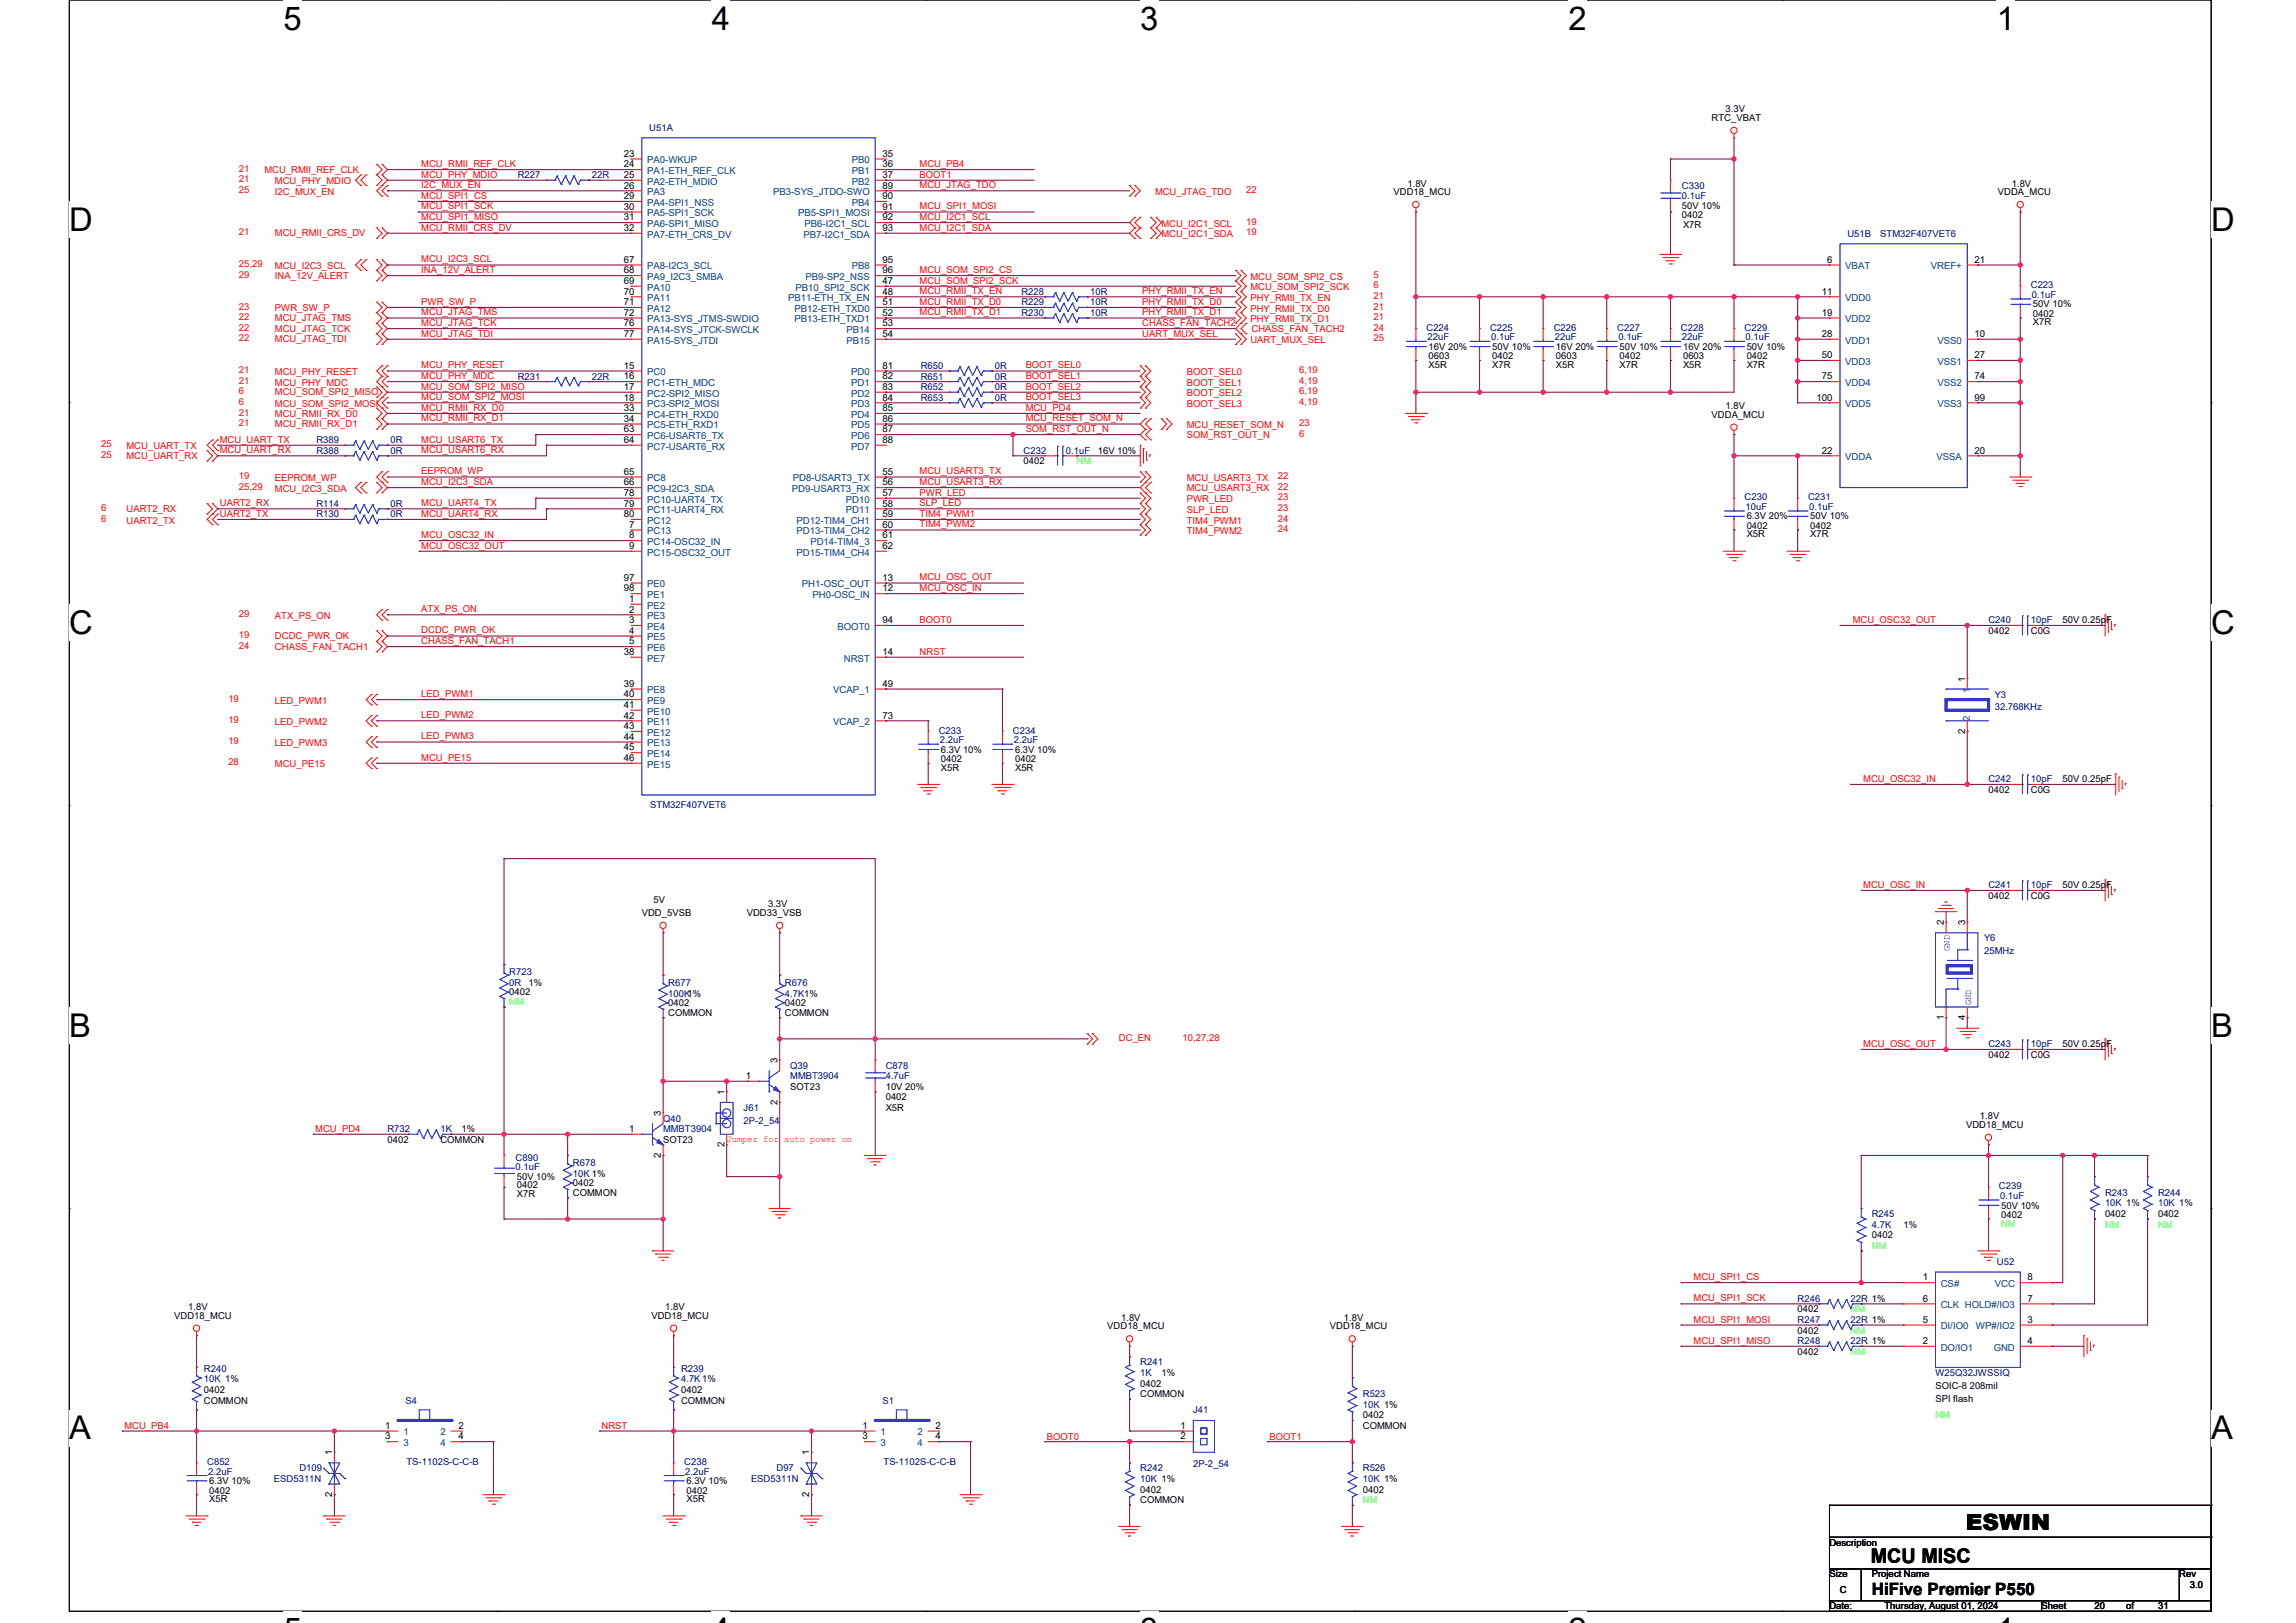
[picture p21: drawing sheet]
<svg xmlns="http://www.w3.org/2000/svg" width="297mm" height="210mm" viewBox="0 0 297 210" stroke-linecap="round" stroke-linejoin="round" font-family="sans-serif">
<defs><g id="words">
<g font-size="4.2">
<text x="36.7" y="3.8">5</text>
<text x="92.1" y="3.8">4</text>
<text x="147.5" y="3.8">3</text>
<text x="202.9" y="3.8">2</text>
<text x="258.3" y="3.8">1</text>
<text x="9" y="29.9">D</text>
<text x="286" y="29.9">D</text>
<text x="9" y="82">C</text>
<text x="286" y="82">C</text>
<text x="9" y="134.1">B</text>
<text x="286" y="134.1">B</text>
<text x="9" y="186.2">A</text>
<text x="286" y="186.2">A</text>
</g>
<text font-size="2.9" x="254.3" y="197.9">ESWIN</text>
<text font-size="2.6" x="242" y="202.3">MCU MISC</text>
<text font-size="2.2" x="242.1" y="206.4">HiFive Premier P550</text>
<g font-size="1.2" fill="#000080">
<text x="84" y="17">U51A</text>
<text x="67" y="23.1">R227</text>
<text x="76.6" y="23.1">22R</text>
<text x="217.6" y="24.4">C330</text>
<text x="217.6" y="25.8">0.1uF</text>
<text x="239" y="30.7">U51B</text>
<text x="243.2" y="30.7">STM32F407VET6</text>
<text x="132.1" y="38.1">R228</text>
<text x="132.1" y="39.5">R229</text>
<text x="132.1" y="40.9">R230</text>
<text x="141" y="38.1">10R</text>
<text x="141" y="39.5">10R</text>
<text x="141" y="40.9">10R</text>
<text x="262.7" y="37.3">C223</text>
<text x="262.8" y="38.5">0.1uF</text>
<text x="119.1" y="47.7">R650</text>
<text x="128.7" y="47.7">0R</text>
<text x="184.5" y="42.8">C224</text>
<text x="184.7" y="44">22uF</text>
<text x="192.7" y="42.8">C225</text>
<text x="192.9" y="44">0.1uF</text>
<text x="201" y="42.8">C226</text>
<text x="201.1" y="44">22uF</text>
<text x="209.2" y="42.8">C227</text>
<text x="209.3" y="44">0.1uF</text>
<text x="217.4" y="42.8">C228</text>
<text x="217.6" y="44">22uF</text>
<text x="225.7" y="42.8">C229</text>
<text x="225.8" y="44">0.1uF</text>
<text x="67" y="49.1">R231</text>
<text x="76.6" y="49.1">22R</text>
<text x="119.1" y="49.1">R651</text>
<text x="119.1" y="50.5">R652</text>
<text x="119.1" y="51.8">R653</text>
<text x="128.7" y="49.1">0R</text>
<text x="128.7" y="50.5">0R</text>
<text x="128.7" y="51.8">0R</text>
<text x="40.9" y="57.3">R389</text>
<text x="40.9" y="58.7">R388</text>
<text x="50.5" y="57.3">0R</text>
<text x="50.5" y="58.7">0R</text>
<text x="132.4" y="58.7">C232</text>
<text x="137.9" y="58.7">0.1uF</text>
<text x="40.9" y="65.6">R114</text>
<text x="50.5" y="65.6">0R</text>
<text x="225.7" y="64.7">C230</text>
<text x="225.8" y="66">10uF</text>
<text x="233.9" y="64.7">C231</text>
<text x="234" y="66">0.1uF</text>
<text x="40.9" y="66.9">R130</text>
<text x="50.5" y="66.9">0R</text>
<text x="257.2" y="80.7">C240</text>
<text x="262.7" y="80.7">10pF</text>
<text x="121.4" y="94.9">C233</text>
<text x="131" y="94.9">C234</text>
<text x="258" y="90.3">Y3</text>
<text x="258" y="91.9">32.768KHz</text>
<text x="121.6" y="96.2">2.2uF</text>
<text x="131.2" y="96.2">2.2uF</text>
<text x="257.2" y="101.2">C242</text>
<text x="262.7" y="101.2">10pF</text>
<text x="84.1" y="104.5">STM32F407VET6</text>
<text x="257.2" y="114.9">C241</text>
<text x="262.7" y="114.9">10pF</text>
<text x="256.7" y="121.8">Y6</text>
<text x="256.7" y="123.4">25MHz</text>
<text x="65.9" y="126.2">R723</text>
<text x="65.9" y="127.6">0R</text>
<text x="86.5" y="127.6">R677</text>
<text x="86.5" y="128.9">100K1%</text>
<text x="101.5" y="127.6">R676</text>
<text x="101.5" y="128.9">4.7K1%</text>
<text x="257.2" y="135.5">C243</text>
<text x="262.7" y="135.5">10pF</text>
<text x="96.2" y="143.7">J61</text>
<text x="102.2" y="138.3">Q39</text>
<text x="102.2" y="139.6">MMBT3904</text>
<text x="114.6" y="138.3">C878</text>
<text x="114.6" y="139.6">4.7uF</text>
<text x="50.1" y="146.5">R732</text>
<text x="57" y="146.5">1K</text>
<text x="85.8" y="145.1">Q40</text>
<text x="85.8" y="146.5">MMBT3904</text>
<text x="96.2" y="145.4">2P-2_54</text>
<text x="66.7" y="150.2">C890</text>
<text x="66.7" y="151.4">0.1uF</text>
<text x="74.1" y="150.9">R678</text>
<text x="74.1" y="152.3">10K 1%</text>
<text x="258.6" y="153.9">C239</text>
<text x="258.7" y="155.1">0.1uF</text>
<text x="272.3" y="154.7">R243</text>
<text x="279.2" y="154.7">R244</text>
<text x="242.1" y="157.5">R245</text>
<text x="242.1" y="158.8">4.7K</text>
<text x="272.3" y="156.1">10K 1%</text>
<text x="279.2" y="156.1">10K 1%</text>
<text x="258.3" y="163.6">U52</text>
<text x="232.5" y="171.2">R247</text>
<text x="232.5" y="173.9">R248</text>
<text x="232.5" y="168.4">R246</text>
<text x="239.4" y="171.2">22R 1%</text>
<text x="239.4" y="173.9">22R 1%</text>
<text x="239.4" y="168.4">22R 1%</text>
<text x="26.4" y="177.5">R240</text>
<text x="26.4" y="178.9">10K 1%</text>
<text x="88.1" y="177.5">R239</text>
<text x="88.1" y="178.9">4.7K 1%</text>
<text x="147.5" y="176.7">R241</text>
<text x="147.5" y="178">1K</text>
<text x="250.4" y="178">W25Q32JWSSIQ</text>
<text x="52.4" y="181.6">S4</text>
<text x="114.2" y="181.6">S1</text>
<text x="154.3" y="182.8">J41</text>
<text x="176.3" y="180.8">R523</text>
<text x="176.3" y="182.1">10K 1%</text>
<text x="26.8" y="189.6">C852</text>
<text x="26.9" y="190.8">2.2uF</text>
<text x="35.4" y="191.7">ESD5311N</text>
<text x="38.7" y="190.4">D109</text>
<text x="52.6" y="189.6">TS-1102S-C-C-B</text>
<text x="88.5" y="189.6">C238</text>
<text x="88.7" y="190.8">2.2uF</text>
<text x="97.1" y="191.7">ESD5311N</text>
<text x="100.4" y="190.4">D97</text>
<text x="114.3" y="189.6">TS-1102S-C-C-B</text>
<text x="147.5" y="190.4">R242</text>
<text x="147.5" y="191.7">10K 1%</text>
<text x="154.3" y="189.8">2P-2_54</text>
<text x="176.3" y="190.4">R526</text>
<text x="176.3" y="191.7">10K 1%</text>
</g>
<g font-size="1.2">
<text x="221.4" y="15.6">RTC_VBAT</text>
<text x="223.2" y="14.5">3.3V</text>
<text x="80.7" y="20.3">23</text>
<text x="80.7" y="21.7">24</text>
<text x="80.7" y="23">25</text>
<text x="114.2" y="20.3">35</text>
<text x="114.2" y="21.7">36</text>
<text x="114.2" y="23">37</text>
<text x="80.7" y="24.4">26</text>
<text x="80.7" y="25.8">29</text>
<text x="80.7" y="27.1">30</text>
<text x="80.7" y="28.5">31</text>
<text x="80.7" y="29.9">32</text>
<text x="114.2" y="24.4">89</text>
<text x="114.2" y="25.8">90</text>
<text x="114.2" y="27.1">91</text>
<text x="114.2" y="28.5">92</text>
<text x="114.2" y="29.9">93</text>
<text x="180.3" y="25.2">VDD18_MCU</text>
<text x="182.1" y="24.1">1.8V</text>
<text x="217.6" y="27">50V 10%</text>
<text x="217.6" y="28.3">0402</text>
<text x="217.7" y="29.5">X7R</text>
<text x="258.4" y="25.2">VDDA_MCU</text>
<text x="260.2" y="24.1">1.8V</text>
<text x="80.7" y="34">67</text>
<text x="80.7" y="35.4">68</text>
<text x="114.2" y="34">95</text>
<text x="114.2" y="35.4">96</text>
<text x="236.4" y="34">6</text>
<text x="255.4" y="34">21</text>
<text x="80.7" y="36.7">69</text>
<text x="80.7" y="38.1">70</text>
<text x="80.7" y="39.5">71</text>
<text x="80.7" y="40.9">72</text>
<text x="114.2" y="36.7">47</text>
<text x="114.2" y="38.1">48</text>
<text x="114.2" y="39.5">51</text>
<text x="114.2" y="40.9">52</text>
<text x="235.7" y="38.1">11</text>
<text x="235.7" y="40.9">19</text>
<text x="263" y="39.8">50V 10%</text>
<text x="263" y="41">0402</text>
<text x="80.7" y="47.7">15</text>
<text x="80.7" y="42.2">76</text>
<text x="80.7" y="43.6">77</text>
<text x="114.2" y="42.2">53</text>
<text x="114.2" y="43.6">54</text>
<text x="114.2" y="47.7">81</text>
<text x="184.8" y="45.3">16V 20%</text>
<text x="184.8" y="46.5">0603</text>
<text x="184.8" y="47.6">X5R</text>
<text x="193" y="45.3">50V 10%</text>
<text x="193" y="46.5">0402</text>
<text x="193" y="47.6">X7R</text>
<text x="201.3" y="45.3">16V 20%</text>
<text x="201.3" y="46.5">0603</text>
<text x="201.3" y="47.6">X5R</text>
<text x="209.5" y="45.3">50V 10%</text>
<text x="209.5" y="46.5">0402</text>
<text x="209.5" y="47.6">X7R</text>
<text x="217.7" y="45.3">16V 20%</text>
<text x="217.7" y="46.5">0603</text>
<text x="217.7" y="47.6">X5R</text>
<text x="225.9" y="45.3">50V 10%</text>
<text x="225.9" y="46.5">0402</text>
<text x="225.9" y="47.6">X7R</text>
<text x="235.7" y="43.6">28</text>
<text x="235.7" y="46.3">50</text>
<text x="255.4" y="43.6">10</text>
<text x="255.4" y="46.3">27</text>
<text x="263" y="42.1">X7R</text>
<text x="80.7" y="49.1">16</text>
<text x="80.7" y="50.5">17</text>
<text x="80.7" y="51.8">18</text>
<text x="80.7" y="53.2">33</text>
<text x="114.2" y="49.1">82</text>
<text x="114.2" y="50.5">83</text>
<text x="114.2" y="51.8">84</text>
<text x="114.2" y="53.2">85</text>
<text x="223.2" y="52.9">1.8V</text>
<text x="235" y="51.8">100</text>
<text x="235.7" y="49.1">75</text>
<text x="255.4" y="49.1">74</text>
<text x="255.4" y="51.8">99</text>
<text x="80.7" y="54.6">34</text>
<text x="80.7" y="56">63</text>
<text x="80.7" y="57.3">64</text>
<text x="114.2" y="54.6">86</text>
<text x="114.2" y="56">87</text>
<text x="114.2" y="57.3">88</text>
<text x="142" y="58.7">16V 10%</text>
<text x="221.4" y="54">VDDA_MCU</text>
<text x="235.7" y="58.7">22</text>
<text x="255.4" y="58.7">20</text>
<text x="80.7" y="61.4">65</text>
<text x="80.7" y="62.8">66</text>
<text x="80.7" y="64.2">78</text>
<text x="80.7" y="65.6">79</text>
<text x="114.2" y="62.8">56</text>
<text x="114.2" y="64.2">57</text>
<text x="114.2" y="65.6">58</text>
<text x="114.2" y="61.4">55</text>
<text x="132.4" y="60.1">0402</text>
<text x="80.7" y="66.9">80</text>
<text x="81.4" y="68.3">7</text>
<text x="81.4" y="69.7">8</text>
<text x="81.4" y="71">9</text>
<text x="114.2" y="71">62</text>
<text x="114.2" y="66.9">59</text>
<text x="114.2" y="68.3">60</text>
<text x="114.2" y="69.7">61</text>
<text x="225.9" y="67.2">6.3V 20%</text>
<text x="225.9" y="68.4">0402</text>
<text x="225.9" y="69.5">X5R</text>
<text x="234.2" y="67.2">50V 10%</text>
<text x="234.2" y="68.4">0402</text>
<text x="234.2" y="69.5">X7R</text>
<text x="80.7" y="75.2">97</text>
<text x="80.7" y="76.5">98</text>
<text x="81.4" y="77.9">1</text>
<text x="114.2" y="76.5">12</text>
<text x="114.2" y="75.2">13</text>
<text x="81.4" y="79.3">2</text>
<text x="81.4" y="80.6">3</text>
<text x="81.4" y="82">4</text>
<text x="81.4" y="83.4">5</text>
<text x="114.2" y="80.6">94</text>
<text x="257.2" y="82">0402</text>
<text x="262.7" y="82">C0G</text>
<text x="266.8" y="80.7">50V 0.25pF</text>
<text x="80.7" y="84.8">38</text>
<text x="80.7" y="88.9">39</text>
<text x="114.2" y="84.8">14</text>
<text x="114.2" y="88.9">49</text>
<text x="254.2" y="88.2" transform="rotate(-90 254.2 88.2)">1</text>
<text x="80.7" y="90.2">40</text>
<text x="80.7" y="91.6">41</text>
<text x="80.7" y="93">42</text>
<text x="80.7" y="94.4">43</text>
<text x="80.7" y="95.7">44</text>
<text x="114.2" y="93">73</text>
<text x="254.2" y="94.9" transform="rotate(-90 254.2 94.9)">2</text>
<text x="80.7" y="97.1">45</text>
<text x="80.7" y="98.5">46</text>
<text x="121.7" y="97.4">6.3V 10%</text>
<text x="121.7" y="98.6">0402</text>
<text x="121.7" y="99.7">X5R</text>
<text x="131.3" y="97.4">6.3V 10%</text>
<text x="131.3" y="98.6">0402</text>
<text x="131.3" y="99.7">X5R</text>
<text x="266.8" y="101.2">50V 0.25pF</text>
<text x="257.2" y="102.6">0402</text>
<text x="262.7" y="102.6">C0G</text>
<text x="83" y="118.5">VDD_5VSB</text>
<text x="84.5" y="116.9">5V</text>
<text x="96.6" y="118.5">VDD33_VSB</text>
<text x="99.4" y="117.4">3.3V</text>
<text x="251.4" y="119.7" transform="rotate(-90 251.4 119.7)">2</text>
<text x="254.2" y="119.7" transform="rotate(-90 254.2 119.7)">3</text>
<text x="257.2" y="116.3">0402</text>
<text x="262.7" y="116.3">C0G</text>
<text x="266.8" y="114.9">50V 0.25pF</text>
<text x="65.9" y="128.8">0402</text>
<text x="68.4" y="127.6">1%</text>
<text x="86.5" y="130.2">0402</text>
<text x="86.5" y="131.4">COMMON</text>
<text x="101.5" y="130.2">0402</text>
<text x="101.5" y="131.4">COMMON</text>
<text x="251.4" y="132" transform="rotate(-90 251.4 132)">1</text>
<text x="254.2" y="132" transform="rotate(-90 254.2 132)">4</text>
<text x="100.6" y="137.6" transform="rotate(-90 100.6 137.6)">3</text>
<text x="257.2" y="136.9">0402</text>
<text x="262.7" y="136.9">C0G</text>
<text x="266.8" y="135.5">50V 0.25pF</text>
<text x="93.7" y="141.7" transform="rotate(-90 93.7 141.7)">1</text>
<text x="96.5" y="139.6">1</text>
<text x="100.6" y="142.9" transform="rotate(-90 100.6 142.9)">2</text>
<text x="102.2" y="141">SOT23</text>
<text x="114.6" y="141">10V 20%</text>
<text x="114.6" y="142.4">0402</text>
<text x="114.6" y="143.7">X5R</text>
<text x="50.1" y="147.9">0402</text>
<text x="57" y="147.9">COMMON</text>
<text x="59.7" y="146.5">1%</text>
<text x="81.4" y="146.5">1</text>
<text x="85.5" y="149.8" transform="rotate(-90 85.5 149.8)">2</text>
<text x="85.5" y="144.4" transform="rotate(-90 85.5 144.4)">3</text>
<text x="85.8" y="147.9">SOT23</text>
<text x="93.7" y="148.4" transform="rotate(-90 93.7 148.4)">2</text>
<text x="254.3" y="145.9">VDD18_MCU</text>
<text x="256.1" y="144.8">1.8V</text>
<text x="66.8" y="152.7">50V 10%</text>
<text x="66.8" y="153.8">0402</text>
<text x="66.8" y="154.9">X7R</text>
<text x="74.1" y="153.5">0402</text>
<text x="74.1" y="154.7">COMMON</text>
<text x="242.1" y="160.2">0402</text>
<text x="246.2" y="158.8">1%</text>
<text x="258.9" y="156.4">50V 10%</text>
<text x="258.9" y="157.6">0402</text>
<text x="272.3" y="157.5">0402</text>
<text x="279.2" y="157.5">0402</text>
<text x="248.7" y="165.7">1</text>
<text x="262.3" y="165.7">8</text>
<text x="22.5" y="170.6">VDD18_MCU</text>
<text x="24.3" y="169.5">1.8V</text>
<text x="84.3" y="170.6">VDD18_MCU</text>
<text x="86" y="169.5">1.8V</text>
<text x="143.2" y="172">VDD18_MCU</text>
<text x="145" y="170.9">1.8V</text>
<text x="172" y="172">VDD18_MCU</text>
<text x="173.8" y="170.9">1.8V</text>
<text x="232.5" y="172.6">0402</text>
<text x="232.5" y="169.8">0402</text>
<text x="248.7" y="168.4">6</text>
<text x="248.7" y="171.2">5</text>
<text x="248.7" y="173.9">2</text>
<text x="262.3" y="171.2">3</text>
<text x="262.3" y="168.4">7</text>
<text x="262.3" y="173.9">4</text>
<text x="147.5" y="179.4">0402</text>
<text x="150.2" y="178">1%</text>
<text x="232.5" y="175.3">0402</text>
<text x="250.4" y="179.7">SOIC-8 208mil</text>
<text x="26.4" y="180.2">0402</text>
<text x="26.4" y="181.6">COMMON</text>
<text x="49.8" y="184.9">1</text>
<text x="59.3" y="184.9">2</text>
<text x="88.1" y="180.2">0402</text>
<text x="88.1" y="181.6">COMMON</text>
<text x="111.6" y="184.9">1</text>
<text x="121" y="184.9">2</text>
<text x="147.5" y="180.8">COMMON</text>
<text x="152.7" y="184.9">1</text>
<text x="176.3" y="183.5">0402</text>
<text x="176.3" y="184.9">COMMON</text>
<text x="250.4" y="181.5">SPI flash</text>
<text x="43" y="188.3" transform="rotate(-90 43 188.3)">1</text>
<text x="49.8" y="186.3">3</text>
<text x="59.3" y="186.3">4</text>
<text x="104.7" y="188.3" transform="rotate(-90 104.7 188.3)">1</text>
<text x="111.6" y="186.3">3</text>
<text x="121" y="186.3">4</text>
<text x="152.7" y="186.3">2</text>
<text x="27.1" y="192">6.3V 10%</text>
<text x="27.1" y="193.3">0402</text>
<text x="27.1" y="194.4">X5R</text>
<text x="43" y="193.7" transform="rotate(-90 43 193.7)">2</text>
<text x="88.8" y="192">6.3V 10%</text>
<text x="88.8" y="193.3">0402</text>
<text x="88.8" y="194.4">X5R</text>
<text x="104.7" y="193.7" transform="rotate(-90 104.7 193.7)">2</text>
<text x="147.5" y="193.1">0402</text>
<text x="147.5" y="194.5">COMMON</text>
<text x="176.3" y="193.1">0402</text>
<text x="236.6" y="200">Description</text>
<text x="236.6" y="204.1">Size</text>
<text x="236.6" y="208.2">Date:</text>
<text x="238" y="206.2">C</text>
<text x="242.1" y="204.1">Project Name</text>
<text x="243.8" y="208.2">Thursday, August 01, 2024</text>
<text x="264.1" y="208.2">Sheet</text>
<text x="270.9" y="208.2">20</text>
<text x="275" y="208.2">of</text>
<text x="279.2" y="208.2">31</text>
<text x="281.9" y="204.1">Rev</text>
<text x="283.3" y="205.5">3.0</text>
</g>
<g font-size="1.2" fill="#f00">
<text x="30.9" y="22.2">21</text>
<text x="30.9" y="23.6">21</text>
<text x="34.2" y="22.4">MCU_RMII_REF_CLK</text>
<text x="35.6" y="23.9">MCU_PHY_MDIO</text>
<text x="54.5" y="21.6">MCU_RMII_REF_CLK</text>
<text x="54.5" y="23">MCU_PHY_MDIO</text>
<text x="119" y="23">BOOT1</text>
<text x="119" y="21.6">MCU_PB4</text>
<text x="30.9" y="25">25</text>
<text x="35.6" y="25.2">I2C_MUX_EN</text>
<text x="54.5" y="29.8">MCU_RMII_CRS_DV</text>
<text x="54.5" y="25.7">MCU_SPI1_CS</text>
<text x="54.5" y="27.1">MCU_SPI1_SCK</text>
<text x="54.5" y="28.5">MCU_SPI1_MISO</text>
<text x="54.5" y="24.4">I2C_MUX_EN</text>
<text x="119" y="28.5">MCU_I2C1_SCL</text>
<text x="119" y="29.8">MCU_I2C1_SDA</text>
<text x="119" y="24.4">MCU_JTAG_TDO</text>
<text x="119" y="27.1">MCU_SPI1_MOSI</text>
<text x="149.4" y="25.2">MCU_JTAG_TDO</text>
<text x="150.2" y="29.4">MCU_I2C1_SCL</text>
<text x="161.2" y="25">22</text>
<text x="161.2" y="29.1">19</text>
<text x="30.9" y="30.4">21</text>
<text x="30.9" y="34.6">25,29</text>
<text x="30.9" y="35.9">29</text>
<text x="35.6" y="30.6">MCU_RMII_CRS_DV</text>
<text x="35.6" y="34.8">MCU_I2C3_SCL</text>
<text x="54.5" y="34">MCU_I2C3_SCL</text>
<text x="54.5" y="35.3">INA_12V_ALERT</text>
<text x="119" y="35.3">MCU_SOM_SPI2_CS</text>
<text x="150.2" y="30.7">MCU_I2C1_SDA</text>
<text x="161.2" y="30.4">19</text>
<text x="177.7" y="35.9">5</text>
<text x="30.9" y="40.1">23</text>
<text x="30.9" y="41.4">22</text>
<text x="35.6" y="36.1">INA_12V_ALERT</text>
<text x="35.6" y="40.2">PWR_SW_P</text>
<text x="35.6" y="41.6">MCU_JTAG_TMS</text>
<text x="54.5" y="40.8">MCU_JTAG_TMS</text>
<text x="54.5" y="39.4">PWR_SW_P</text>
<text x="119" y="38.1">MCU_RMII_TX_EN</text>
<text x="119" y="39.4">MCU_RMII_TX_D0</text>
<text x="119" y="40.8">MCU_RMII_TX_D1</text>
<text x="119" y="36.7">MCU_SOM_SPI2_SCK</text>
<text x="147.8" y="38.1">PHY_RMII_TX_EN</text>
<text x="147.8" y="39.4">PHY_RMII_TX_D0</text>
<text x="147.8" y="40.8">PHY_RMII_TX_D1</text>
<text x="161.7" y="36.2">MCU_SOM_SPI2_CS</text>
<text x="161.7" y="37.6">MCU_SOM_SPI2_SCK</text>
<text x="161.7" y="39">PHY_RMII_TX_EN</text>
<text x="161.7" y="40.3">PHY_RMII_TX_D0</text>
<text x="161.7" y="41.7">PHY_RMII_TX_D1</text>
<text x="177.7" y="37.3">6</text>
<text x="177.7" y="38.7">21</text>
<text x="177.7" y="40.1">21</text>
<text x="177.7" y="41.4">21</text>
<text x="30.9" y="42.8">22</text>
<text x="30.9" y="44.2">22</text>
<text x="35.6" y="42.9">MCU_JTAG_TCK</text>
<text x="35.6" y="44.3">MCU_JTAG_TDI</text>
<text x="54.5" y="42.2">MCU_JTAG_TCK</text>
<text x="54.5" y="43.6">MCU_JTAG_TDI</text>
<text x="54.5" y="47.7">MCU_PHY_RESET</text>
<text x="132.7" y="47.7">BOOT_SEL0</text>
<text x="147.8" y="43.6">UART_MUX_SEL</text>
<text x="147.8" y="42.2">CHASS_FAN_TACH2</text>
<text x="161.7" y="44.4">UART_MUX_SEL</text>
<text x="161.9" y="42.9">CHASS_FAN_TACH2</text>
<text x="177.7" y="44.2">25</text>
<text x="177.7" y="42.8">24</text>
<text x="30.9" y="48.3">21</text>
<text x="30.9" y="49.7">21</text>
<text x="30.9" y="51">6</text>
<text x="30.9" y="52.4">6</text>
<text x="30.9" y="53.8">21</text>
<text x="35.6" y="48.6">MCU_PHY_RESET</text>
<text x="35.6" y="49.9">MCU_PHY_MDC</text>
<text x="35.6" y="51.2">MCU_SOM_SPI2_MISO</text>
<text x="35.6" y="52.7">MCU_SOM_SPI2_MOSI</text>
<text x="35.6" y="53.9">MCU_RMII_RX_D0</text>
<text x="54.5" y="49.1">MCU_PHY_MDC</text>
<text x="54.5" y="53.2">MCU_RMII_RX_D0</text>
<text x="54.5" y="50.4">MCU_SOM_SPI2_MISO</text>
<text x="54.5" y="51.8">MCU_SOM_SPI2_MOSI</text>
<text x="132.7" y="53.2">MCU_PD4</text>
<text x="132.7" y="49.1">BOOT_SEL1</text>
<text x="132.7" y="51.8">BOOT_SEL3</text>
<text x="132.7" y="50.4">BOOT_SEL2</text>
<text x="153.5" y="48.6">BOOT_SEL0</text>
<text x="153.5" y="49.9">BOOT_SEL1</text>
<text x="153.5" y="51.3">BOOT_SEL2</text>
<text x="153.5" y="52.7">BOOT_SEL3</text>
<text x="168.1" y="48.3">6,19</text>
<text x="168.1" y="49.7">4,19</text>
<text x="168.1" y="51">6,19</text>
<text x="168.1" y="52.4">4,19</text>
<text x="13.1" y="59.3">25</text>
<text x="13.1" y="57.9">25</text>
<text x="16.4" y="59.4">MCU_UART_RX</text>
<text x="16.4" y="58.2">MCU_UART_TX</text>
<text x="28.4" y="57.3">MCU_UART_TX</text>
<text x="28.4" y="58.7">MCU_UART_RX</text>
<text x="30.9" y="55.1">21</text>
<text x="35.6" y="55.3">MCU_RMII_RX_D1</text>
<text x="54.5" y="54.5">MCU_RMII_RX_D1</text>
<text x="54.5" y="57.3">MCU_USART6_TX</text>
<text x="54.5" y="58.7">MCU_USART6_RX</text>
<text x="132.7" y="54.5">MCU_RESET_SOM_N</text>
<text x="132.7" y="55.9">SOM_RST_OUT_N</text>
<text x="153.5" y="55.4">MCU_RESET_SOM_N</text>
<text x="153.5" y="56.7">SOM_RST_OUT_N</text>
<text x="168.1" y="55.1">23</text>
<text x="168.1" y="56.5">6</text>
<text x="28.4" y="65.5">UART2_RX</text>
<text x="30.9" y="63.4">25,29</text>
<text x="30.9" y="62">19</text>
<text x="35.6" y="63.6">MCU_I2C3_SDA</text>
<text x="35.6" y="62.3">EEPROM_WP</text>
<text x="54.5" y="62.8">MCU_I2C3_SDA</text>
<text x="54.5" y="65.5">MCU_UART4_TX</text>
<text x="54.5" y="61.4">EEPROM_WP</text>
<text x="119" y="61.4">MCU_USART3_TX</text>
<text x="119" y="62.8">MCU_USART3_RX</text>
<text x="119" y="64.1">PWR_LED</text>
<text x="119" y="65.5">SLP_LED</text>
<text x="153.5" y="62.3">MCU_USART3_TX</text>
<text x="153.5" y="63.5">MCU_USART3_RX</text>
<text x="153.5" y="65">PWR_LED</text>
<text x="165.3" y="62">22</text>
<text x="165.3" y="63.4">22</text>
<text x="165.3" y="64.7">23</text>
<text x="13.1" y="66.1">6</text>
<text x="13.1" y="67.5">6</text>
<text x="16.4" y="66.3">UART2_RX</text>
<text x="16.4" y="67.8">UART2_TX</text>
<text x="28.4" y="66.9">UART2_TX</text>
<text x="54.5" y="69.6">MCU_OSC32_IN</text>
<text x="54.5" y="71">MCU_OSC32_OUT</text>
<text x="54.5" y="66.9">MCU_UART4_RX</text>
<text x="119" y="66.9">TIM4_PWM1</text>
<text x="119" y="68.3">TIM4_PWM2</text>
<text x="153.5" y="66.4">SLP_LED</text>
<text x="153.5" y="67.8">TIM4_PWM1</text>
<text x="153.5" y="69.1">TIM4_PWM2</text>
<text x="165.3" y="66.1">23</text>
<text x="165.3" y="67.5">24</text>
<text x="165.3" y="68.9">24</text>
<text x="119" y="76.5">MCU_OSC_IN</text>
<text x="119" y="75.1">MCU_OSC_OUT</text>
<text x="30.9" y="82.6">19</text>
<text x="30.9" y="83.9">24</text>
<text x="30.9" y="79.8">29</text>
<text x="35.6" y="82.7">DCDC_PWR_OK</text>
<text x="35.6" y="80.1">ATX_PS_ON</text>
<text x="54.5" y="79.2">ATX_PS_ON</text>
<text x="54.5" y="82">DCDC_PWR_OK</text>
<text x="54.5" y="83.3">CHASS_FAN_TACH1</text>
<text x="119" y="80.6">BOOT0</text>
<text x="239.7" y="80.6">MCU_OSC32_OUT</text>
<text x="35.6" y="84.1">CHASS_FAN_TACH1</text>
<text x="119" y="84.8">NRST</text>
<text x="29.5" y="90.8">19</text>
<text x="29.5" y="93.5">19</text>
<text x="35.6" y="91.1">LED_PWM1</text>
<text x="35.6" y="93.8">LED_PWM2</text>
<text x="54.5" y="90.2">LED_PWM1</text>
<text x="54.5" y="92.9">LED_PWM2</text>
<text x="54.5" y="95.7">LED_PWM3</text>
<text x="29.5" y="96.3">19</text>
<text x="29.5" y="99">28</text>
<text x="35.6" y="96.6">LED_PWM3</text>
<text x="35.6" y="99.3">MCU_PE15</text>
<text x="54.5" y="98.4">MCU_PE15</text>
<text x="241" y="101.2">MCU_OSC32_IN</text>
<text x="241" y="114.9">MCU_OSC_IN</text>
<text x="144.7" y="134.7">DC_EN</text>
<text x="153" y="134.7">10,27,28</text>
<text x="241" y="135.5">MCU_OSC_OUT</text>
<text x="40.8" y="146.4">MCU_PD4</text>
<text x="94" y="147.7">Jumper for auto power on</text>
<text x="219.1" y="165.6">MCU_SPI1_CS</text>
<text x="219.1" y="168.4">MCU_SPI1_SCK</text>
<text x="219.1" y="171.1">MCU_SPI1_MOSI</text>
<text x="219.1" y="173.9">MCU_SPI1_MISO</text>
<text x="16.1" y="184.8">MCU_PB4</text>
<text x="77.8" y="184.9">NRST</text>
<text x="135.4" y="186.3">BOOT0</text>
<text x="164.2" y="186.3">BOOT1</text>
</g>
<g font-size="1.2" fill="#004080">
<text x="83.7" y="21.1">PA0-WKUP</text>
<text x="83.7" y="22.5">PA1-ETH_REF_CLK</text>
<text x="83.7" y="23.9">PA2-ETH_MDIO</text>
<text x="110.2" y="21.1">PB0</text>
<text x="110.2" y="22.5">PB1</text>
<text x="110.2" y="23.9">PB2</text>
<text x="83.7" y="25.3">PA3</text>
<text x="83.7" y="26.6">PA4-SPI1_NSS</text>
<text x="83.7" y="28">PA5-SPI1_SCK</text>
<text x="83.7" y="29.4">PA6-SPI1_MISO</text>
<text x="100" y="25.3">PB3-SYS_JTDO-SWO</text>
<text x="103.2" y="28">PB5-SPI1_MOSI</text>
<text x="104.1" y="29.4">PB6-I2C1_SCL</text>
<text x="110.2" y="26.6">PB4</text>
<text x="83.7" y="30.7">PA7-ETH_CRS_DV</text>
<text x="83.7" y="34.9">PA8-I2C3_SCL</text>
<text x="103.9" y="30.7">PB7-I2C1_SDA</text>
<text x="110.2" y="34.9">PB8</text>
<text x="238.7" y="34.9">VBAT</text>
<text x="249.8" y="34.9">VREF+</text>
<text x="83.7" y="36.2">PA9_I2C3_SMBA</text>
<text x="83.7" y="37.6">PA10</text>
<text x="83.7" y="39">PA11</text>
<text x="83.7" y="40.3">PA12</text>
<text x="83.7" y="41.7">PA13-SYS_JTMS-SWDIO</text>
<text x="101.9" y="39">PB11-ETH_TX_EN</text>
<text x="102.8" y="40.3">PB12-ETH_TXD0</text>
<text x="102.8" y="41.7">PB13-ETH_TXD1</text>
<text x="102.9" y="37.6">PB10_SPI2_SCK</text>
<text x="104.2" y="36.2">PB9-SP2_NSS</text>
<text x="238.7" y="39">VDD0</text>
<text x="238.7" y="41.7">VDD2</text>
<text x="83.7" y="43.1">PA14-SYS_JTCK-SWCLK</text>
<text x="83.7" y="44.4">PA15-SYS_JTDI</text>
<text x="109.5" y="43.1">PB14</text>
<text x="109.5" y="44.4">PB15</text>
<text x="238.7" y="44.4">VDD1</text>
<text x="238.7" y="47.2">VDD3</text>
<text x="250.6" y="44.4">VSS0</text>
<text x="250.6" y="47.2">VSS1</text>
<text x="83.7" y="48.6">PC0</text>
<text x="83.7" y="49.9">PC1-ETH_MDC</text>
<text x="83.7" y="51.3">PC2-SPI2_MISO</text>
<text x="83.7" y="52.7">PC3-SPI2_MOSI</text>
<text x="110.1" y="48.6">PD0</text>
<text x="110.1" y="49.9">PD1</text>
<text x="110.1" y="51.3">PD2</text>
<text x="110.1" y="52.7">PD3</text>
<text x="238.7" y="49.9">VDD4</text>
<text x="238.7" y="52.7">VDD5</text>
<text x="250.6" y="49.9">VSS2</text>
<text x="250.6" y="52.7">VSS3</text>
<text x="83.7" y="54">PC4-ETH_RXD0</text>
<text x="83.7" y="55.4">PC5-ETH_RXD1</text>
<text x="83.7" y="56.8">PC6-USART6_TX</text>
<text x="83.7" y="58.2">PC7-USART6_RX</text>
<text x="110.1" y="54">PD4</text>
<text x="110.1" y="55.4">PD5</text>
<text x="110.1" y="56.8">PD6</text>
<text x="110.1" y="58.2">PD7</text>
<text x="238.7" y="59.5">VDDA</text>
<text x="250.5" y="59.5">VSSA</text>
<text x="83.7" y="62.3">PC8</text>
<text x="83.7" y="63.7">PC9-I2C3_SDA</text>
<text x="83.7" y="65">PC10-UART4_TX</text>
<text x="102.4" y="63.7">PD9-USART3_RX</text>
<text x="102.6" y="62.3">PD8-USART3_TX</text>
<text x="109.4" y="65">PD10</text>
<text x="83.7" y="69.1">PC13</text>
<text x="83.7" y="70.5">PC14-OSC32_IN</text>
<text x="83.7" y="71.9">PC15-OSC32_OUT</text>
<text x="83.7" y="66.4">PC11-UART4_RX</text>
<text x="83.7" y="67.8">PC12</text>
<text x="103" y="71.9">PD15-TIM4_CH4</text>
<text x="103" y="67.8">PD12-TIM4_CH1</text>
<text x="103" y="69.1">PD13-TIM4_CH2</text>
<text x="104.8" y="70.5">PD14-TIM4_3</text>
<text x="109.4" y="66.4">PD11</text>
<text x="83.7" y="76">PE0</text>
<text x="83.7" y="77.4">PE1</text>
<text x="103.7" y="76">PH1-OSC_OUT</text>
<text x="105.1" y="77.4">PH0-OSC_IN</text>
<text x="83.7" y="78.7">PE2</text>
<text x="83.7" y="80.1">PE3</text>
<text x="83.7" y="81.5">PE4</text>
<text x="83.7" y="82.9">PE5</text>
<text x="108.3" y="81.5">BOOT0</text>
<text x="83.7" y="84.2">PE6</text>
<text x="83.7" y="85.6">PE7</text>
<text x="83.7" y="89.7">PE8</text>
<text x="107.8" y="89.7">VCAP_1</text>
<text x="109.2" y="85.6">NRST</text>
<text x="254.8" y="89.7" transform="rotate(-90 254.8 89.7)">1</text>
<text x="83.7" y="91.1">PE9</text>
<text x="83.7" y="92.5">PE10</text>
<text x="83.7" y="93.8">PE11</text>
<text x="83.7" y="95.2">PE12</text>
<text x="107.8" y="93.8">VCAP_2</text>
<text x="254.8" y="93.3" transform="rotate(-90 254.8 93.3)">2</text>
<text x="83.7" y="96.6">PE13</text>
<text x="83.7" y="97.9">PE14</text>
<text x="83.7" y="99.3">PE15</text>
<text x="251" y="166.5">CS#</text>
<text x="258" y="166.5">VCC</text>
<text x="251" y="169.3">CLK HOLD#/IO3</text>
<text x="251" y="172">DI/IO0</text>
<text x="255.6" y="172">WP#/IO2</text>
<text x="251" y="174.8">DO/IO1</text>
<text x="257.9" y="174.8">GND</text>
<text x="52.2" y="185.7">1</text>
<text x="57" y="185.7">2</text>
<text x="113.9" y="185.7">1</text>
<text x="118.7" y="185.7">2</text>
<text x="52.2" y="187.1">3</text>
<text x="57" y="187.1">4</text>
<text x="113.9" y="187.1">3</text>
<text x="118.7" y="187.1">4</text>
</g>
<g font-size="1.2" fill="#0f0">
<text x="139.3" y="60.1">NM</text>
<text x="65.9" y="130">NM</text>
<text x="242.1" y="161.6">NM</text>
<text x="258.9" y="158.7">NM</text>
<text x="272.3" y="158.8">NM</text>
<text x="279.2" y="158.8">NM</text>
<text x="239.4" y="172.6">NM</text>
<text x="239.4" y="169.8">NM</text>
<text x="239.4" y="175.3">NM</text>
<text x="250.4" y="183.5">NM</text>
<text x="176.3" y="194.5">NM</text>
</g>
<g font-size="1.2" fill="#00f">
<text x="252.2" y="123" transform="rotate(-90 252.2 123)">GND</text>
<text x="255" y="130" transform="rotate(-90 255 130)">GND</text>
</g>
</g></defs>
<path d="M9 0h277v208.5h-277z" fill="none" stroke="#000" stroke-width=".13"/>
<g fill="#fff">
<path d="M36.7 0h2.3v4.7h-2.3z"/>
<path d="M36.7 208.5h2.3v1.5h-2.3z"/>
</g>
<path d="M64.4 0h.1M64.4 208.5h.1" fill="none" stroke="#000" stroke-width=".13"/>
<g fill="#fff">
<path d="M92.1 0h2.3v4.7h-2.3z"/>
<path d="M92.1 208.5h2.3v1.5h-2.3z"/>
</g>
<path d="M119.8 0h.1M119.8 208.5h.1" fill="none" stroke="#000" stroke-width=".13"/>
<g fill="#fff">
<path d="M147.5 0h2.3v4.7h-2.3z"/>
<path d="M147.5 208.5h2.3v1.5h-2.3z"/>
</g>
<path d="M175.2 0h.1M175.2 208.5h.1" fill="none" stroke="#000" stroke-width=".13"/>
<g fill="#fff">
<path d="M202.9 0h2.3v4.7h-2.3z"/>
<path d="M202.9 208.5h2.3v1.5h-2.3z"/>
</g>
<path d="M230.6 0h.1M230.6 208.5h.1" fill="none" stroke="#000" stroke-width=".13"/>
<g fill="#fff">
<path d="M258.3 0h2.4v4.7h-2.4z"/>
<path d="M258.3 208.5h2.4v1.5h-2.4z"/>
<path d="M9 26.1h3v4.7h-3z"/>
<path d="M286 26.1h3.1v4.7h-3.1z"/>
<path d="M9 78.2h3v4.7h-3z"/>
<path d="M286 78.2h3.1v4.7h-3.1z"/>
</g>
<path d="M9 52.1h.1M286 52.1h.1" fill="none" stroke="#000" stroke-width=".13"/>
<g fill="#fff">
<path d="M9 130.3h2.8v4.7h-2.8z"/>
<path d="M286 130.3h2.9v4.7h-2.9z"/>
</g>
<path d="M9 104.2h.1M286 104.2h.1" fill="none" stroke="#000" stroke-width=".13"/>
<g fill="#fff">
<path d="M9 182.4h2.8v4.7h-2.8z"/>
<path d="M286 182.4h2.9v4.7h-2.9z"/>
</g>
<g fill="none" stroke="#000" stroke-width=".13">
<path d="M9 156.4h.1M286 156.4h.1M236.7 198.9h49.3v4.1h-49.3zM236.7 194.8h.1M236.7 194.8v4.1M236.7 194.8h49.3M286 194.8h.1M286 198.9h.1M286 194.8v4.1M236.7 203h4.1v4.1h-4.1zM236.7 207.1h27.4v1.4h-27.4zM240.8 203h41.1v4.1h-41.1z"/>
<path d="M264.1 207.1h21.9v1.4h-21.9zM281.9 203h4.1v4.1h-4.1z"/>
</g>
<g fill="none" stroke="#f00" stroke-width=".13">
<path d="M224.3 17.8h.1M224.3 17.3v.5M46.7 24h.1M46.7 22.6h.1M46.7 35h.1M46.7 33.6h.1M46.7 22.6l-.7 .7 .7 .7M46.7 33.6l-.7 .7 .7 .7M47.4 24h.1M47.4 22.6h.1M47.4 35h.1M47.4 33.6h.1"/>
<path d="M47.4 22.6l-.7 .7 .7 .7M47.4 33.6l-.7 .7 .7 .7M48.7 22.6h.1M48.7 21.3h.1M48.7 24h.1M48.7 30.9h.1M48.7 29.5h.1M48.7 35h.1M48.7 33.6h.1M48.7 36.3h.1M48.7 39.1h.1M48.7 21.3l.7 .6-.7 .7"/>
<path d="M48.7 22.6l.7 .7-.7 .7M48.7 29.5l.7 .7-.7 .7M48.7 33.6l.7 .7-.7 .7M48.7 35l.7 .7-.7 .6M48.7 39.1l.7 .7-.7 .7M49.4 21.3h.1M49.4 22.6h.1M49.4 24h.1M49.4 29.5h.1M49.4 30.9h.1M49.4 33.6h.1M49.4 35h.1"/>
<path d="M49.4 36.3h.1M49.4 39.1h.1M49.4 25.4h.1M49.4 21.3l.7 .6-.7 .7M49.4 22.6l.7 .7-1.4 1.4 .7 .7M49.4 29.5l.7 .7-.7 .7M49.4 33.6l.7 .7-.7 .7M49.4 35l.7 .7-.7 .6M49.4 39.1l.7 .7-.7 .7M50.1 25.4h.1M50.1 24h.1M50.1 24l-.7 .7 .7 .7"/>
<path d="M70.7 23.3h.1M76.2 23.3h.1M146.1 25.4h.1M146.1 24h.1M146.1 24l.7 .7-.7 .7M146.8 25.4h.1M146.8 24h.1M146.8 28.1h.1M146.8 29.5h.1M146.8 30.9h.1M146.8 24l.7 .7-.7 .7M146.8 28.1l-.7 .7 .7 .7"/>
<path d="M146.8 29.5l-.7 .7 .7 .7M147.5 29.5h.1M147.5 28.1h.1M147.5 30.9h.1M147.5 28.1l-.7 .7 .7 .7M147.5 29.5l-.7 .7 .7 .7M148.9 29.5h.1M148.9 28.1h.1M148.9 30.9h.1M148.9 28.1l.7 .7-.7 .7M148.9 29.5l.7 .7-.7 .7M149.6 29.5h.1"/>
<path d="M149.6 28.1h.1M149.6 30.9h.1M149.6 28.1l.6 .7-.6 .7M149.6 29.5l.6 .7-.6 .7M159.8 36.3h.1M159.8 35h.1M159.8 37.7h.1M159.8 39.1h.1M159.8 35l.7 .7-.7 .6M159.8 36.3l.7 .7-.7 .7M159.8 37.7l.7 .7-.7 .7M159.8 39.1l.7 .7-.7 .7"/>
<path d="M160.5 36.3h.1M160.5 35h.1M160.5 37.7h.1M160.5 39.1h.1M160.5 35l.7 .7-.7 .6M160.5 36.3l.7 .7-.7 .7M160.5 37.7l.7 .7-.7 .7M160.5 39.1l.7 .7-.7 .7M183.2 27.4h.1M183.2 26.9v.5M214.7 32.9h2.7M215.1 33.3h1.9"/>
<path d="M215.5 33.7h.1M215.5 33.7h1.1M215.9 34.2h.3M216.2 34.2h.1M217 33.3h.1M217.4 32.9h.1M261.3 27.4h.1M261.3 26.9v.5M26.8 59.7h.1M26.8 58.3h.1M26.8 58.3l.7 .7-.7 .7M27.5 58.3h.1"/>
<path d="M27.5 59.7h.1M27.5 56.9h.1M27.5 58.3l.7 .7-.7 .7M27.5 56.9l-.7 .7 .7 .7M28.2 58.3h.1M28.2 56.9h.1M28.2 56.9l-.7 .7 .7 .7M44.6 57.6h.1M48.7 40.5h.1M48.7 41.8h.1M48.7 43.2h.1M48.7 44.6h.1"/>
<path d="M48.7 51.4h.1M48.7 50.1h.1M48.7 54.2h.1M48.7 52.8h.1M48.7 55.6h.1M48.7 40.5l.7 .6-.7 .7M48.7 41.8l.7 .7-.7 .7M48.7 43.2l.7 .7-.7 .7M48.7 50.1l.7 .6-.7 .7M48.7 52.8l.7 .7-.7 .7M48.7 54.2l.7 .7-.7 .7M49.4 40.5h.1"/>
<path d="M49.4 41.8h.1M49.4 43.2h.1M49.4 44.6h.1M49.4 48.7h.1M49.4 47.3h.1M49.4 50.1h.1M49.4 51.4h.1M49.4 52.8h.1M49.4 54.2h.1M49.4 55.6h.1M49.4 40.5l.7 .6-.7 .7M49.4 41.8l.7 .7-.7 .7"/>
<path d="M49.4 43.2l.7 .7-.7 .7M49.4 47.3l-.7 .7 .7 .7M49.4 48.7l-.7 .7 .7 .7M49.4 50.1l.7 .6-1.4 1.4 .7 .7M49.4 52.8l.7 .7-.7 .7M49.4 54.2l.7 .7-.7 .7M50.1 48.7h.1M50.1 47.3h.1M50.1 50.1h.1M50.1 52.8h.1M50.1 51.4h.1M50.1 57.6h.1"/>
<path d="M50.1 47.3l-.7 .7 .7 .7M50.1 48.7l-.7 .7 .7 .7M50.1 51.4l-.7 .7 .7 .7M147.5 57.6h.1M147.5 48.7h.1M147.5 47.3h.1M147.5 50.1h.1M147.5 51.4h.1M147.5 52.8h.1M147.5 57.6v2.7M147.5 48.7l.7 .7-.7 .7M147.5 47.3l.7 .7-.7 .7"/>
<path d="M147.5 50.1l.7 .6-.7 .7M147.5 51.4l.7 .7-.7 .7M147.9 58h.1M147.9 58v1.9M148.2 48.7h.1M148.2 47.3h.1M148.2 50.1h.1M148.2 51.4h.1M148.2 52.8h.1M148.2 54.2h.1M148.2 55.6h.1M148.2 56.9h.1"/>
<path d="M148.2 50.1l.7 .6-.7 .7M148.2 51.4l.7 .7-.7 .7M148.2 47.3l.7 .7-.7 .7M148.2 48.7l.7 .7-.7 .7M148.2 54.2l-.7 .7 .7 .7M148.2 55.6l-.7 .6 .7 .7M148.3 59.5h.1M148.3 58.4v1.1M148.7 58.8h.1M148.7 58.8v.3M148.9 55.6h.1M148.9 54.2h.1"/>
<path d="M148.9 56.9h.1M148.9 55.6l-.7 .6 .7 .7M148.9 54.2l-.7 .7 .7 .7M150.2 55.6h.1M150.2 54.2h.1M150.2 54.2l.7 .7-.7 .7M150.9 55.6h.1M150.9 54.2h.1M150.9 54.2l.7 .7-.7 .7M159.8 40.5h.1M159.8 41.8h.1M159.8 44.6h.1"/>
<path d="M159.8 43.2h.1M159.8 40.5l.7 .6-.7 .7M159.8 43.2l.7 .7-.7 .7M160.5 40.5h.1M160.5 41.8h.1M160.5 44.6h.1M160.5 43.2h.1M160.5 40.5l.7 .6-1.4 1.4 .7 .7M160.5 43.2l.7 .7-.7 .7M161.2 43.2h.1M161.2 41.8h.1M161.2 41.8l-.7 .7 .7 .7"/>
<path d="M181.8 53.5h2.7M182.2 53.9h1.9M182.6 54.3h.1M182.6 54.3h1.1M183 54.7h.3M183.3 54.7h.1M184.1 53.9h.1M184.5 53.5h.1M191.4 42.5h.1M191.4 46.6h.1M191.4 42.5v1.4M191.4 45.3v1.3"/>
<path d="M224.3 56.2h.1M224.3 55.7v.5M26.8 66.5h.1M26.8 65.2h.1M26.8 65.2l.7 .6-.7 .7M27.5 65.2h.1M27.5 66.5h.1M27.5 67.9h.1M27.5 65.2l.7 .6-.7 .7M27.5 66.5l-.7 .7 .7 .7M28.2 67.9h.1M28.2 66.5h.1"/>
<path d="M28.2 66.5l-.7 .7 .7 .7M46.7 63.8h.1M46.7 62.4h.1M46.7 62.4l-.7 .7 .7 .7M47.4 63.8h.1M47.4 62.4h.1M47.4 62.4l-.7 .7 .7 .7M48.7 63.8h.1M48.7 62.4h.1M48.7 62.4l.7 .7-.7 .7M49.4 62.4h.1M49.4 63.8h.1"/>
<path d="M49.4 78.9h.1M49.4 61h.1M49.4 61l-.7 .7 1.4 1.4-.7 .7M49.4 78.9l-.7 .7 .7 .6M50.1 78.9h.1M50.1 62.4h.1M50.1 61h.1M50.1 78.9l-.7 .7 .7 .6M50.1 61l-.7 .7 .7 .7M147.5 62.4h.1M147.5 61h.1M147.5 65.2h.1"/>
<path d="M147.5 63.8h.1M147.5 66.5h.1M147.5 67.9h.1M147.5 69.3h.1M147.5 61l.7 .7-.7 .7M147.5 63.8l.7 .7-.7 .7M147.5 65.2l.7 .6-.7 .7M147.5 66.5l.7 .7-.7 .7M147.5 67.9l.7 .7-.7 .7M148.2 62.4h.1M148.2 61h.1M148.2 63.8h.1"/>
<path d="M148.2 65.2h.1M148.2 66.5h.1M148.2 67.9h.1M148.2 69.3h.1M148.2 61l.7 .7-.7 .7M148.2 62.4l-.7 .7 1.4 1.4-.7 .7M148.2 65.2l.7 .6-.7 .7M148.2 66.5l.7 .7-.7 .7M148.2 67.9l.7 .7-.7 .7M148.9 63.8h.1M148.9 62.4h.1M148.9 62.4l-.7 .7 .7 .7"/>
<path d="M222.9 71.3h2.8M223.3 71.7h2M223.8 72.1h.1M223.8 72.1h1.1M224.2 72.6h.2M224.4 72.6h.1M225.3 71.7h.1M225.7 71.3h.1M231.2 71.3h2.7M231.6 71.7h1.9M232 72.1h.1M232 72.1h1.1"/>
<path d="M232.4 72.6h.3M232.7 72.6h.1M233.5 71.7h.1M233.9 71.3h.1M260 61.7h2.7M260.4 62.1h1.9M260.8 62.5h.1M260.8 62.5h1.1M261.2 63h.3M261.5 63h.1M262.3 62.1h.1M262.7 61.7h.1"/>
<path d="M272.3 79.6h.1M272.3 79.6v2.7M272.7 80h.1M272.7 80v1.9M48.1 91.2h.1M48.1 89.8h.1M48.1 94h.1M48.1 92.6h.1M48.1 96.7h.1M48.1 95.3h.1M48.1 99.4h.1M48.1 98.1h.1"/>
<path d="M48.1 89.8l-.7 .7 .7 .7M48.1 92.6l-.7 .7 .7 .7M48.1 95.3l-.7 .7 .7 .7M48.1 98.1l-.7 .7 .7 .6M48.7 83h.1M48.7 81.6h.1M48.7 84.3h.1M48.7 91.2h.1M48.7 89.8h.1M48.7 94h.1M48.7 92.6h.1M48.7 96.7h.1"/>
<path d="M48.7 95.3h.1M48.7 99.4h.1M48.7 98.1h.1M48.7 81.6l.7 .7-.7 .7M48.7 83l.7 .7-.7 .6M48.7 89.8l-.6 .7 .6 .7M48.7 92.6l-.6 .7 .6 .7M48.7 95.3l-.6 .7 .6 .7M48.7 98.1l-.6 .7 .6 .6M49.4 81.6h.1M49.4 83h.1M49.4 84.3h.1"/>
<path d="M49.4 80.2h.1M49.4 81.6l.7 .7-.7 .7M49.4 83l.7 .7-.7 .6M50.1 80.2h.1M273.1 81.5h.1M273.1 80.4v1.1M273.5 80.8h.1M273.5 80.8v.3M118.7 101.5h2.7M119.1 101.9h1.9M119.5 102.3h.1M119.5 102.3h1.1"/>
<path d="M119.9 102.7h.3M120.2 102.7h.1M121 101.9h.1M121.4 101.5h.1M128.3 101.5h2.7M128.7 101.9h1.9M129.1 102.3h.1M129.1 102.3h1.1M129.5 102.7h.3M129.8 102.7h.1M130.6 101.9h.1M131 101.5h.1"/>
<path d="M250.4 118h.1M250.4 118h2.7M250.8 117.5h.1M250.8 117.5h1.9M251.2 117.1h1.1M251.6 116.7h.1M251.6 116.7h.3M252.3 117.1h.1M272.3 113.8h.1M272.3 113.8v2.8M272.7 114.3h.1M272.7 114.3v1.9"/>
<path d="M273.1 115.8h.1M273.1 114.7v1.1M273.5 115.1h.1M273.5 115.1v.2M273.7 100.1h.1M273.7 100.1v2.8M274.1 100.5h.1M274.1 100.5v2M274.5 102h.1M274.5 101v1M274.9 101.4h.1M274.9 101.4v.2"/>
<path d="M85.8 120.7h.1M85.8 120.2v.5M100.9 120.7h.1M100.9 131.7h.1M100.9 126.2h.1M100.9 120.2v.5M140.6 135.1h.1M140.6 133.7h.1M140.6 133.7l.7 .7-.7 .7M141.3 135.1h.1M141.3 133.7h.1M141.3 133.7l.7 .7-.7 .7"/>
<path d="M253.1 133h2.8M253.5 133.5h1.9M253.9 133.9h.1M253.9 133.9h1.1M254.3 134.3h.3M254.6 134.3h.1M255.4 133.5h.1M255.9 133h.1M272.3 134.4h.1M272.3 134.4v2.8M272.7 134.8h.1M272.7 134.8v1.9"/>
<path d="M273.1 136.3h.1M273.1 135.2v1.1M273.5 135.6h.1M273.5 135.6v.3M73.4 155h.1M73.4 149.5h.1M99.5 156.4h.1M99.5 156.4h2.7M99.9 156.8h.1M99.9 156.8h1.9M100.3 157.2h1.1M100.7 157.6h.1"/>
<path d="M100.7 157.6h.3M101.4 157.2h.1M111.8 149.5h.1M111.8 149.5h2.8M112.2 149.9h.1M112.2 149.9h2M112.7 150.3h1M113.1 150.7h.1M113.1 150.7h.2M113.7 150.3h.1M240.8 156.4h.1M257.2 148.1h.1"/>
<path d="M257.2 147.6v.5M277.8 157.7h.1M277.8 152.3h.1M25.4 172.8h.1M25.4 172.3v.5M84.4 161.9h.1M84.4 161.9h2.7M84.8 162.3h.1M84.8 162.3h1.9M85.2 162.7h1.1M85.6 163.1h.1M85.6 163.1h.3"/>
<path d="M86.3 162.7h.1M87.1 172.8h.1M87.1 172.3v.5M146.1 174.2h.1M146.1 173.6v.6M174.9 174.2h.1M174.9 173.6v.6M240.8 161.9h.1M255.9 161.9h2.7M256.3 162.3h1.9M256.7 162.7h.1M256.7 162.7h1.1"/>
<path d="M257.1 163.1h.3M257.4 163.1h.1M258.2 162.3h.1M258.6 161.9h.1M269.6 172.8h.1M269.6 172.8v2.8M270 173.2h.1M270 173.2v2M270.4 174.7h.1M270.4 173.6v1.1M270.8 174.1h.1M270.8 174.1v.2"/>
<path d="M24.1 196.1h2.7M24.5 196.6h1.9M24.9 197h.1M24.9 197h1.1M25.3 197.4h.3M25.6 197.4h.1M26.4 196.6h.1M26.8 196.1h.1M41.9 196.1h.1M41.9 196.1h2.7M42.3 196.6h.1M42.3 196.6h1.9"/>
<path d="M42.7 197h1.1M43.1 197.4h.1M43.1 197.4h.3M43.3 187.9h.1M43.3 193.4h.1M43.3 187.9v1.4M43.3 192v1.4M43.8 197h.1M62.5 193.4h2.7M62.9 193.8h1.9M63.3 194.2h.1M63.3 194.2h1.1"/>
<path d="M63.7 194.6h.3M64 194.6h.1M64.8 193.8h.1M65.2 193.4h.1M85.8 196.1h2.7M86.2 196.6h1.9M86.6 197h.1M86.6 197h1.1M87 197.4h.3M87.3 197.4h.1M88.1 196.6h.1M88.5 196.1h.1"/>
<path d="M103.6 196.1h.1M103.6 196.1h2.8M104 196.6h.1M104 196.6h1.9M104.4 197h1.1M104.8 197.4h.1M104.8 197.4h.3M105.5 197h.1M124.2 193.4h2.7M124.6 193.8h1.9M125 194.2h.1M125 194.2h1.1"/>
<path d="M125.4 194.6h.3M125.7 194.6h.1M126.5 193.8h.1M126.9 193.4h.1M144.7 197.5h.1M144.7 197.5h2.8M145.2 197.9h.1M145.2 197.9h1.9M145.6 198.3h1.1M146 198.7h.1M146 198.7h.3M146.7 198.3h.1"/>
<path d="M173.6 197.5h.1M173.6 197.5h2.7M174 197.9h.1M174 197.9h1.9M174.4 198.3h1.1M174.8 198.7h.1M174.8 198.7h.3M175.5 198.3h.1"/>
<circle cx="224.3" cy="16.9" r=".41"/>
<circle cx="183.1" cy="26.5" r=".41"/>
<circle cx="261.3" cy="26.5" r=".4"/>
<circle cx="224.3" cy="55.3" r=".41"/>
<circle cx="85.8" cy="119.7" r=".4"/>
<circle cx="100.9" cy="119.7" r=".41"/>
<circle cx="257.2" cy="147.2" r=".4"/>
<circle cx="25.4" cy="171.9" r=".41"/>
<circle cx="87.1" cy="171.9" r=".41"/>
<circle cx="146.1" cy="173.2" r=".4"/>
<circle cx="174.9" cy="173.2" r=".4"/>
</g>
<g fill="none" stroke="#00f" stroke-width=".13">
<path d="M70.7 23.3h.1M70.7 23.3h1.1M71.8 23.3h.1M72.1 22.8h.1M72.1 22.8l-.3 .5M72.1 22.8l.5 1.1M72.6 23.9h.1M73.2 22.8h.1M73.2 22.8l.5 1.1 .6-1.1M73.2 22.8l-.6 1.1M74.3 22.8h.1M74.3 22.8l.5 1.1"/>
<path d="M74.8 23.9h.1M75.1 23.3h.1M75.1 23.3l-.3 .6M75.1 23.3h1.1M76.2 23.3h.1M44.6 57.6h.1M44.6 57.6h1.1M45.7 57.6h.1M46 57.1h.1M46 57.1l-.3 .5M46 57.1l.5 1.1M46.5 58.2h.1"/>
<path d="M47.1 57.1h.1M47.1 57.1l.5 1.1 .6-1.1M47.1 57.1l-.6 1.1M48.2 57.1h.1M48.2 57.1l.5 1.1M48.7 58.2h.1M49 57.6h.1M49 57.6l-.3 .6M49 57.6h1.1M50.1 57.6h.1M190.2 44.9h2.4M190.2 44.2h2.4"/>
<path d="M191.4 44.2h.1M191.4 44.9h.1M191.4 43.9v.3M191.4 44.9v.4M192.6 44.9h.1M192.6 44.2h.1M100.3 128.1h.1M100.3 129.2h.1M100.3 130.3h.1M100.3 128.1l1.1 .6-1.1 .5M100.3 130.3l.6 .3M100.3 129.2l1.1 .6"/>
<path d="M100.9 127.3h.1M100.9 130.6h.1M100.9 131.7h.1M100.9 126.2h.1M100.9 127.3l.5 .3M100.9 126.2v1.1M100.9 130.6v1.1M101.4 127.6h.1M101.4 129.8h.1M101.4 127.6l-1.1 .5M101.4 129.8l-1.1 .5M72.9 151.4h.1"/>
<path d="M72.9 152.5h.1M72.9 153.6h.1M72.9 151.4l1.1 .6-1.1 .5M72.9 153.6l.5 .3M72.9 152.5l1.1 .6M73.4 150.6h.1M73.4 153.9h.1M73.4 155h.1M73.4 149.5h.1M73.4 150.6l.6 .3M73.4 149.5v1.1M73.4 153.9v1.1"/>
<path d="M74 150.9h.1M74 153.1h.1M74 150.9l-1.1 .5M74 153.1l-1.1 .5M240.2 158.3h.1M240.2 158.3l1.1 .5M240.8 157.5h.1M240.8 156.4h.1M240.8 157.5l.5 .2M240.8 156.4v1.1M241.3 159.9h.1M241.3 158.8h.1"/>
<path d="M241.3 157.7h.1M241.3 158.8l-1.1 .6 1.1 .5M241.3 159.9l-1.1 .6M241.3 157.7l-1.1 .6M277.3 154.2h.1M277.3 155.3h.1M277.3 156.4h.1M277.3 154.2l1 .5-1 .6M277.3 156.4l.5 .2M277.3 155.3l1 .5M277.8 153.3h.1M277.8 156.6h.1"/>
<path d="M277.8 157.7h.1M277.8 152.3h.1M277.8 153.3l.5 .3M277.8 152.3v1M277.8 156.6v1.1M278.3 153.6h.1M278.3 155.8h.1M278.3 153.6l-1 .6M278.3 155.8l-1 .6M240.2 160.5h.1M240.2 160.5l.6 .3M240.8 160.8h.1"/>
<path d="M240.8 161.9h.1M240.8 160.8v1.1M41.9 190h.1M41.9 190l.7 .6M42.6 189.3h.1M42.6 192h.1M42.6 190.6h.1M42.6 189.3l1.3 2.7h-1.3M42.6 189.3h1.3l-1.3 2.7M42.6 190.6h1.3l.7 .7M43.3 192h.1M43.3 189.3v2.7"/>
<path d="M44.6 191.3h.1M54.2 182.4h1.4v1.4h-1.4z"/>
</g>
<path d="M51.5 183.8h6.8" fill="none" stroke="#00f" stroke-width=".4"/>
<circle cx="58.3" cy="183.8" r=".2" fill="#00f"/>
<g fill="none" stroke="#f00" stroke-width=".13">
<path d="M81.7 20.6h.1M81.7 21.9h.1M81.7 23.3h.1M81.7 24.7h.1M81.7 26.1h.1M81.7 27.4h.1M81.7 28.8h.1M81.7 30.2h.1M81.7 34.3h.1M81.7 35.7h.1M81.7 37h.1M81.7 38.4h.1"/>
<path d="M81.7 39.8h.1M81.7 20.6h1.3M81.7 21.9h1.3M81.7 23.3h1.3M81.7 24.7h1.3M81.7 26.1h1.3M81.7 27.4h1.3M81.7 28.8h1.3M81.7 30.2h1.3M81.7 37h1.3M81.7 38.4h1.3M81.7 39.8h1.3"/>
<path d="M81.7 34.3h1.3M81.7 35.7h1.3M113.2 20.6h1.4M113.2 21.9h1.4M113.2 23.3h1.4M113.2 24.7h1.4M113.2 26.1h1.4M113.2 27.4h1.4M113.2 28.8h1.4M113.2 30.2h1.4M113.2 37h1.4M113.2 38.4h1.4"/>
<path d="M113.2 39.8h1.4M113.2 34.3h1.4M113.2 35.7h1.4M114.6 20.6h.1M114.6 21.9h.1M114.6 23.3h.1M114.6 37h.1M114.6 38.4h.1M114.6 39.8h.1M114.6 24.7h.1M114.6 26.1h.1M114.6 27.4h.1"/>
<path d="M114.6 28.8h.1M114.6 30.2h.1M114.6 34.3h.1M114.6 35.7h.1M135.1 38.4h.1M135.1 39.8h.1M140.6 38.4h.1M140.6 39.8h.1M216.1 23.3h.1M216.1 27.4h.1M216.1 23.3v1.4M216.1 26.1v1.3"/>
<path d="M261.3 37h.1M261.3 37v1.4M261.3 39.8v1.3M44.6 59h.1M50.1 59h.1M70.7 49.4h.1M76.2 49.4h.1M81.7 48h.1M81.7 49.4h.1M81.7 50.7h.1M81.7 52.1h.1M81.7 53.5h.1"/>
<path d="M81.7 54.9h.1M81.7 56.2h.1M81.7 57.6h.1M81.7 41.1h.1M81.7 42.5h.1M81.7 43.9h.1M81.7 48h1.3M81.7 49.4h1.3M81.7 50.7h1.3M81.7 52.1h1.3M81.7 53.5h1.3M81.7 54.9h1.3"/>
<path d="M81.7 41.1h1.3M81.7 42.5h1.3M81.7 43.9h1.3M81.7 56.2h1.3M81.7 57.6h1.3M113.2 48h1.4M113.2 49.4h1.4M113.2 50.7h1.4M113.2 52.1h1.4M113.2 53.5h1.4M113.2 54.9h1.4M113.2 41.1h1.4"/>
<path d="M113.2 42.5h1.4M113.2 43.9h1.4M113.2 56.2h1.4M113.2 57.6h1.4M114.6 41.1h.1M114.6 42.5h.1M114.6 43.9h.1M114.6 48h.1M114.6 49.4h.1M114.6 50.7h.1M114.6 52.1h.1M114.6 53.5h.1"/>
<path d="M114.6 54.9h.1M114.6 56.2h.1M114.6 57.6h.1M122.8 48h.1M122.8 49.4h.1M122.8 50.7h.1M122.8 52.1h.1M128.3 48h.1M128.3 49.4h.1M128.3 50.7h.1M128.3 52.1h.1M199.6 42.5h.1"/>
<path d="M199.6 46.6h.1M199.6 42.5v1.4M199.6 45.3v1.3M207.8 42.5h.1M207.8 46.6h.1M207.8 42.5v1.4M207.8 45.3v1.3M216.1 42.5h.1M216.1 46.6h.1M216.1 42.5v1.4M216.1 45.3v1.3M224.3 42.5h.1"/>
<path d="M224.3 46.6h.1M224.3 42.5v1.4M224.3 45.3v1.3M261.3 41.1h.1M44.6 65.8h.1M44.6 67.2h.1M50.1 65.8h.1M50.1 67.2h.1M81.7 78.2h.1M81.7 79.6h.1M81.7 68.6h.1M81.7 70h.1"/>
<path d="M81.7 71.3h.1M81.7 61.7h.1M81.7 63.1h.1M81.7 64.5h.1M81.7 65.8h.1M81.7 67.2h.1M81.7 75.4h.1M81.7 76.8h.1M81.7 78.2h1.3M81.7 79.6h1.3M81.7 68.6h1.3M81.7 70h1.3"/>
<path d="M81.7 71.3h1.3M81.7 76.8h1.3M81.7 75.4h1.3M81.7 61.7h1.3M81.7 63.1h1.3M81.7 64.5h1.3M81.7 65.8h1.3M81.7 67.2h1.3M113.2 68.6h1.4M113.2 70h1.4M113.2 71.3h1.4M113.2 76.8h1.4"/>
<path d="M113.2 75.4h1.4M113.2 61.7h1.4M113.2 63.1h1.4M113.2 64.5h1.4M113.2 65.8h1.4M113.2 67.2h1.4M114.6 76.8h.1M114.6 75.4h.1M114.6 71.3h.1M114.6 63.1h.1M114.6 64.5h.1M114.6 65.8h.1"/>
<path d="M114.6 67.2h.1M114.6 68.6h.1M114.6 70h.1M114.6 61.7h.1M224.3 64.5h.1M224.3 68.6h.1M224.3 64.5v1.3M224.3 67.2v1.4M232.5 64.5h.1M232.5 68.6h.1M232.5 64.5v1.3M232.5 67.2v1.4"/>
<path d="M81.7 80.9h.1M81.7 82.3h.1M81.7 83.7h.1M81.7 85h.1M81.7 89.2h.1M81.7 90.5h.1M81.7 91.9h.1M81.7 93.3h.1M81.7 94.6h.1M81.7 96h.1M81.7 97.4h.1M81.7 98.8h.1"/>
<path d="M81.7 80.9h1.3M81.7 82.3h1.3M81.7 83.7h1.3M81.7 85h1.3M81.7 89.2h1.3M81.7 90.5h1.3M81.7 91.9h1.3M81.7 93.3h1.3M81.7 94.6h1.3M81.7 96h1.3M81.7 97.4h1.3M81.7 98.8h1.3"/>
<path d="M113.2 80.9h1.4M113.2 85h1.4M113.2 89.2h1.4M113.2 93.3h1.4M114.6 85h.1M114.6 80.9h.1M114.6 89.2h.1M114.6 93.3h.1M260 80.9h.1M260 80.9h1.3M262.7 80.9h1.4M264.1 80.9h.1"/>
<path d="M260 115.2h.1M260 115.2h1.3M262.7 115.2h1.4M264.1 115.2h.1M85.8 131.7h.1M85.8 126.2h.1M96.7 139.9h.1M96.7 139.9h1.4M100.9 137.2h.1M100.9 137.2v1.3M113.2 137.2h.1M113.2 137.2v1.3"/>
<path d="M113.2 139.9v1.4M94 141.3h.1M94 148.1h.1M94 141.3v1.3M94 146.8v1.3M100.9 142.6h.1M100.9 141.3v1.3M113.2 141.3h.1M257.2 153.6h.1M257.2 157.7h.1M257.2 153.6v1.4M257.2 156.4v1.3"/>
<path d="M25.4 176.9h.1M87.1 176.9h.1M146.1 175.6h.1M174.9 178.3h.1M235.3 171.4h.1M235.3 174.2h.1M240.8 171.4h.1M240.8 174.2h.1M246.3 166h.1M246.3 168.7h.1M246.3 171.4h.1M246.3 174.2h.1"/>
<path d="M246.3 171.4h4.1M246.3 168.7h4.1M246.3 166h4.1M246.3 174.2h4.1M261.3 171.4h4.2M261.3 168.7h4.2M261.3 166h4.2M261.3 174.2h4.2M265.5 171.4h.1M265.5 168.7h.1M265.5 166h.1M265.5 174.2h.1"/>
<path d="M25.4 189.3h.1M25.4 193.4h.1M25.4 182.4h.1M25.4 189.3v1.3M25.4 192v1.4M50.1 185.2h.1M50.1 186.5h.1M50.1 185.2h1.4M50.1 186.5h1.4M58.3 185.2h1.4M58.3 186.5h1.4M59.7 185.2h.1"/>
<path d="M59.7 186.5h.1M87.1 182.4h.1M87.1 189.3h.1M87.1 193.4h.1M87.1 189.3v1.3M87.1 192v1.4M146.1 181h.1M174.9 183.8h.1"/>
</g>
<g fill="none" stroke="#00f" stroke-width=".13">
<path d="M83 17.8h30.2v85.1h-30.2zM135.1 38.4h.1M135.1 39.8h.1M135.1 38.4h1.1M135.1 39.8h1.1M136.2 38.4h.1M136.2 39.8h.1M136.5 37.9h.1M136.5 39.2h.1M136.5 37.9l-.3 .5M136.5 37.9l.6 1.1M136.5 39.2l-.3 .6"/>
<path d="M136.5 39.2l.6 1.1M137.1 39h.1M137.6 37.9h.1M137.6 39.2h.1M137.6 37.9l.6 1.1 .5-1.1M137.6 37.9l-.5 1.1M137.6 39.2l.6 1.1 .5-1.1M137.6 39.2l-.5 1.1M138.7 37.9h.1M138.7 39.2h.1M138.7 37.9l.6 1.1M138.7 39.2l.6 1.1"/>
<path d="M139.3 39h.1M139.5 38.4h.1M139.5 39.8h.1M139.5 38.4l-.2 .6M139.5 38.4h1.1M139.5 39.8l-.2 .5M139.5 39.8h1.1M140.6 38.4h.1M140.6 39.8h.1M214.8 25.7h2.5M214.8 25h2.5M216.1 25h.1"/>
<path d="M216.1 25.7h.1M216.1 24.7v.3M216.1 25.7v.4M217.3 25.7h.1M217.3 25h.1M260.1 39.4h2.5M260.1 38.7h2.5M261.3 38.7h.1M261.3 39.4h.1M261.3 38.4v.3M261.3 39.4v.4M262.6 39.4h.1"/>
<path d="M262.6 38.7h.1M44.6 59h.1M44.6 59h1.1M45.7 59h.1M46 58.4h.1M46 58.4l-.3 .6M46 58.4l.5 1.1M46.5 59.5h.1M47.1 58.4h.1M47.1 58.4l.5 1.1 .6-1.1M47.1 58.4l-.6 1.1M48.2 58.4h.1"/>
<path d="M48.2 58.4l.5 1.1M48.7 59.5h.1M49 59h.1M49 59l-.3 .5M49 59h1.1M50.1 59h.1M70.7 49.4h.1M70.7 49.4h1.1M71.8 49.4h.1M72.1 48.8h.1M72.1 48.8l-.3 .6M72.1 48.8l.5 1.1"/>
<path d="M72.6 49.9h.1M73.2 48.8h.1M73.2 48.8l.5 1.1 .6-1.1M73.2 48.8l-.6 1.1M74.3 48.8h.1M74.3 48.8l.5 1.1M74.8 49.9h.1M75.1 49.4h.1M75.1 49.4h1.1M75.1 49.4l-.3 .5M76.2 49.4h.1M122.8 48h.1"/>
<path d="M122.8 49.4h.1M122.8 50.7h.1M122.8 52.1h.1M122.8 48h1.1M122.8 49.4h1.1M122.8 50.7h1.1M122.8 52.1h1.1M123.9 48h.1M123.9 49.4h.1M123.9 50.7h.1M123.9 52.1h.1M124.2 47.5h.1"/>
<path d="M124.2 48.8h.1M124.2 50.2h.1M124.2 51.6h.1M124.2 47.5l-.3 .5M124.2 47.5l.5 1.1M124.2 48.8l-.3 .6M124.2 48.8l.5 1.1M124.2 50.2l-.3 .5M124.2 50.2l.5 1.1M124.2 51.6l-.3 .5M124.2 51.6l.5 1.1M124.7 48.6h.1"/>
<path d="M124.7 49.9h.1M124.7 51.3h.1M124.7 52.7h.1M125.3 47.5h.1M125.3 48.8h.1M125.3 50.2h.1M125.3 51.6h.1M125.3 47.5l.5 1.1 .6-1.1M125.3 47.5l-.6 1.1M125.3 48.8l.5 1.1 .6-1.1M125.3 48.8l-.6 1.1M125.3 50.2l.5 1.1 .6-1.1"/>
<path d="M125.3 50.2l-.6 1.1M125.3 51.6l.5 1.1 .6-1.1M125.3 51.6l-.6 1.1M126.4 47.5h.1M126.4 48.8h.1M126.4 50.2h.1M126.4 51.6h.1M126.4 47.5l.5 1.1M126.4 48.8l.5 1.1M126.4 50.2l.5 1.1M126.4 51.6l.5 1.1M126.9 48.6h.1"/>
<path d="M126.9 49.9h.1M126.9 51.3h.1M126.9 52.7h.1M127.2 48h.1M127.2 49.4h.1M127.2 50.7h.1M127.2 52.1h.1M127.2 48l-.3 .6M127.2 48h1.1M127.2 49.4l-.3 .5M127.2 49.4h1.1M127.2 50.7l-.3 .6"/>
<path d="M127.2 50.7h1.1M127.2 52.1l-.3 .6M127.2 52.1h1.1M128.3 48h.1M128.3 49.4h.1M128.3 50.7h.1M128.3 52.1h.1M137.1 40.3h.1M139.3 40.3h.1M198.4 44.9h2.5M198.4 44.2h2.5M199.6 44.2h.1"/>
<path d="M199.6 44.9h.1M199.6 43.9v.3M199.6 44.9v.4M200.9 44.9h.1M200.9 44.2h.1M206.6 44.9h2.5M206.6 44.2h2.5M207.8 44.2h.1M207.8 44.9h.1M207.8 43.9v.3M207.8 44.9v.4M209.1 44.9h.1"/>
<path d="M209.1 44.2h.1M214.8 44.9h2.5M214.8 44.2h2.5M216.1 44.2h.1M216.1 44.9h.1M216.1 43.9v.3M216.1 44.9v.4M217.3 44.9h.1M217.3 44.2h.1M223.1 44.9h2.4M223.1 44.2h2.4M224.3 44.2h.1"/>
<path d="M224.3 44.9h.1M224.3 43.9v.3M224.3 44.9v.4M225.5 44.9h.1M225.5 44.2h.1M44.6 65.8h.1M44.6 67.2h.1M44.6 65.8h1.1M44.6 67.2h1.1M45.7 65.8h.1M45.7 67.2h.1M46 65.3h.1"/>
<path d="M46 66.7h.1M46 65.3l-.3 .5M46 65.3l.5 1.1M46 66.7l-.3 .5M46 66.7l.5 1.1M46.5 66.4h.1M46.5 67.8h.1M47.1 65.3h.1M47.1 66.7h.1M47.1 65.3l.5 1.1 .6-1.1M47.1 65.3l-.6 1.1M47.1 66.7l.5 1.1 .6-1.1"/>
<path d="M47.1 66.7l-.6 1.1M48.2 65.3h.1M48.2 66.7h.1M48.2 65.3l.5 1.1M48.2 66.7l.5 1.1M48.7 66.4h.1M48.7 67.8h.1M49 65.8h.1M49 67.2h.1M49 65.8l-.3 .6M49 65.8h1.1M49 67.2l-.3 .6"/>
<path d="M49 67.2h1.1M50.1 65.8h.1M50.1 67.2h.1M223.1 66.8h2.4M223.1 66.1h2.4M224.3 66.1h.1M224.3 66.8h.1M224.3 65.8v.3M224.3 66.8v.4M225.5 66.8h.1M225.5 66.1h.1M231.3 66.8h2.5"/>
<path d="M231.3 66.1h2.5M232.5 66.1h.1M232.5 66.8h.1M232.5 65.8v.3M232.5 66.8v.4M233.8 66.8h.1M233.8 66.1h.1M261.6 79.7h.1M261.6 79.7v2.5M262.3 79.7h.1M262.3 79.7v2.5M261.3 80.9h.3"/>
<path d="M261.6 80.9h.1M262.3 80.9h.1M262.3 80.9h.4M261.3 115.2h.3M261.6 115.2h.1M261.6 114h.1M261.6 114v2.4M262.3 114h.1M262.3 115.2h.1M262.3 115.2h.4M262.3 114v2.4M85.2 128.1h.1"/>
<path d="M85.2 129.2h.1M85.2 130.3h.1M85.2 128.1l1.1 .6-1.1 .5M85.2 130.3l.6 .3M85.2 129.2l1.1 .6M85.8 127.3h.1M85.8 130.6h.1M85.8 131.7h.1M85.8 126.2h.1M85.8 127.3l.5 .3M85.8 126.2v1.1M85.8 130.6v1.1"/>
<path d="M86.3 127.6h.1M86.3 129.8h.1M86.3 127.6l-1.1 .5M86.3 129.8l-1.1 .5M98.1 139.9h.1M98.1 139.9h1.4M99.5 139.5h.1M99.5 138.5v2.8M100.9 138.5l-1.4 1M112 139.5h2.4M112 138.8h2.4M113.2 138.8h.1"/>
<path d="M113.2 139.5h.1M113.2 138.5v.3M113.2 139.5v.4M114.4 139.5h.1M114.4 138.8h.1M92.6 144h.1M92.6 145.4h.1M92.6 144h1.4M92.6 144v1.4M92.6 145.4h1.4M93.2 142.6h1.6v4.2h-1.6zM93.2 144.7h.1"/>
<path d="M93.2 144.7h1.6M99.5 141.3h.1M99.5 140.3l1.4 1M100.9 141.3h.1M256 156h2.5M256 155.3h2.5M257.2 155.3h.1M257.2 156h.1M257.2 155v.3M257.2 156v.4M258.5 156h.1M258.5 155.3h.1"/>
<path d="M24.9 178.9h.1M24.9 180h.1M24.9 178.9l1.1 .5-1.1 .6M24.9 180l1.1 .5M25.4 178h.1M25.4 176.9h.1M25.4 176.9v1.1M25.4 178l.6 .3M26 178.3h.1M26 178.3l-1.1 .6M86.6 178.9h.1M86.6 180h.1"/>
<path d="M86.6 178.9l1.1 .5-1.1 .6M86.6 180l1.1 .5M87.1 178h.1M87.1 176.9h.1M87.1 178l.6 .3M87.1 176.9v1.1M87.7 178.3h.1M87.7 178.3l-1.1 .6M145.6 179.1h.1M145.6 178h.1M145.6 176.9h.1M145.6 178l1.1 .6-1.1 .5"/>
<path d="M145.6 179.1l1.1 .6M145.6 176.9l1.1 .6M146.1 180h.1M146.1 176.7h.1M146.1 175.6h.1M146.1 176.7l-.5 .2M146.1 175.6v1.1M146.1 180v1M146.7 179.7h.1M146.7 177.5h.1M146.7 179.7l-.6 .3M146.7 177.5l-1.1 .5"/>
<path d="M174.9 179.4h.1M174.9 178.3h.1M174.9 179.4l.6 .3M174.9 178.3v1.1M175.5 179.7h.1M175.5 179.7l-1.1 .5M235.3 171.4h.1M235.3 174.2h.1M235.3 171.4h1.1M235.3 174.2h1.1M236.4 171.4h.1M236.4 174.2h.1"/>
<path d="M236.7 170.9h.1M236.7 173.6h.1M236.7 170.9l-.3 .5M236.7 170.9l.5 1.1M236.7 173.6l-.3 .6M236.7 173.6l.5 1.1M237.2 172h.1M237.2 174.7h.1M237.7 170.9h.1M237.7 173.6h.1M237.7 170.9l.6 1.1 .5-1.1M237.7 170.9l-.5 1.1"/>
<path d="M237.7 173.6l.6 1.1 .5-1.1M237.7 173.6l-.5 1.1M238.8 170.9h.1M238.8 173.6h.1M238.8 170.9l.6 1.1M238.8 173.6l.6 1.1M239.4 172h.1M239.4 174.7h.1M239.7 171.4h.1M239.7 174.2h.1M239.7 171.4l-.3 .6M239.7 171.4h1.1"/>
<path d="M239.7 174.2l-.3 .5M239.7 174.2h1.1M240.8 171.4h.1M240.8 174.2h.1M250.4 164.6h10.9v12.3h-10.9zM24.2 191.6h2.5M24.2 190.9h2.5M24.9 181h.1M24.9 181l.5 .3M25.4 190.9h.1M25.4 191.6h.1M25.4 181.3h.1"/>
<path d="M25.4 182.4h.1M25.4 181.3v1.1M25.4 190.6v.3M25.4 191.6v.4M26 180.5h.1M26 180.5l-1.1 .5M26.7 191.6h.1M26.7 190.9h.1M85.9 191.6h2.5M85.9 190.9h2.5M86.6 181h.1M86.6 181l.5 .3"/>
<path d="M87.1 181.3h.1M87.1 182.4h.1M87.1 190.9h.1M87.1 191.6h.1M87.1 181.3v1.1M87.1 190.6v.3M87.1 191.6v.4M87.7 180.5h.1M87.7 180.5l-1.1 .5M88.4 191.6h.1M88.4 190.9h.1M116 182.4h1.3v1.4h-1.3z"/>
<path d="M146.1 181h.1M174.4 180.2h.1M174.4 181.3h.1M174.4 182.4h.1M174.4 180.2l1.1 .6-1.1 .5M174.4 182.4l.5 .3M174.4 181.3l1.1 .6M174.9 182.7h.1M174.9 183.8h.1M174.9 182.7v1.1M175.5 181.9h.1M175.5 181.9l-1.1 .5"/>
<circle cx="94" cy="144" r=".55"/>
<circle cx="94" cy="145.4" r=".54"/>
</g>
<path d="M100.3 140.6l.6 .7-.9-.3z" fill="#00f" stroke="#00f" stroke-width=".13"/>
<path d="M113.2 183.8h6.9" fill="none" stroke="#00f" stroke-width=".4"/>
<circle cx="120.1" cy="183.8" r=".2" fill="#00f"/>
<g fill="none" stroke="#f00" stroke-width=".13">
<path d="M236.7 34.3h.1M236.7 38.4h.1M236.7 34.3h1.3M236.7 38.4h1.3M254.5 34.3h1.4M255.9 34.3h.1M135.1 41.1h.1M135.1 59h.1M135.1 59h1.4M137.9 59h1.4M139.3 59h.1M140.6 41.1h.1"/>
<path d="M183.2 42.5h.1M183.2 46.6h.1M183.2 42.5v1.4M183.2 45.3v1.3M236.7 43.9h.1M236.7 41.1h.1M236.7 59h.1M236.7 46.6h.1M236.7 49.4h.1M236.7 52.1h.1M236.7 43.9h1.3M236.7 46.6h1.3"/>
<path d="M236.7 41.1h1.3M236.7 59h1.3M236.7 49.4h1.3M236.7 52.1h1.3M254.5 43.9h1.4M254.5 46.6h1.4M254.5 59h1.4M254.5 49.4h1.4M254.5 52.1h1.4M255.9 43.9h.1M255.9 46.6h.1M255.9 59h.1"/>
<path d="M255.9 49.4h.1M255.9 52.1h.1M120.1 94.6h.1M120.1 98.8h.1M120.1 94.6v1.4M120.1 97.4v1.4M129.7 94.6h.1M129.7 98.8h.1M129.7 94.6v1.4M129.7 97.4v1.4M254.5 87.8h.1M254.5 94.6h.1"/>
<path d="M254.5 87.8v1.4M254.5 93.3v1.3M251.7 119.3h.1M251.7 119.3v1.4M254.5 119.3h.1M254.5 119.3v1.4M260 101.5h.1M260 101.5h1.3M262.7 101.5h1.4M264.1 101.5h.1M65.2 130.3h.1M65.2 124.8h.1"/>
<path d="M251.7 131.7h.1M251.7 130.3v1.4M254.5 131.7h.1M254.5 130.3v1.4M260 135.8h.1M260 135.8h1.3M262.7 135.8h1.4M264.1 135.8h.1M52.9 146.8h.1M58.3 146.8h.1M65.2 149.5h.1M65.2 153.6h.1"/>
<path d="M65.2 149.5v1.4M65.2 152.3v1.3M81.7 146.8h.1M81.7 146.8h1.3M85.8 149.5h.1M85.8 144h.1M85.8 144v1.4M85.8 148.1v1.4M270.9 157.7h.1M270.9 152.3h.1M235.3 168.7h.1M240.8 168.7h.1"/>
<path d="M105 187.9h.1M105 193.4h.1M105 187.9v1.4M105 192v1.4M111.8 185.2h.1M111.8 186.5h.1M111.8 185.2h1.4M111.8 186.5h1.4M120.1 185.2h1.3M120.1 186.5h1.3M121.4 185.2h.1M121.4 186.5h.1"/>
<path d="M146.1 189.3h.1M146.1 194.8h.1M153 185.2h.1M153 186.5h.1M153 185.2h1.4M153 186.5h1.4M174.9 189.3h.1M174.9 194.8h.1"/>
</g>
<g fill="none" stroke="#00f" stroke-width=".13">
<path d="M238 31.5h16.5v31.6h-16.5zM135.1 41.1h.1M135.1 41.1h1.1M136.2 41.1h.1M136.5 40.6h.1M136.5 40.6l-.3 .5M136.5 40.6l.6 1.1M136.5 59h.3M136.8 59h.1M136.8 57.7h.1M136.8 57.7v2.5M137.1 41.7h.1"/>
<path d="M137.5 57.7h.1M137.5 59h.1M137.5 59h.4M137.5 57.7v2.5M137.6 40.6h.1M137.6 40.6l.6 1.1 .5-1.1M137.6 40.6l-.5 1.1M138.7 40.6h.1M138.7 40.6l.6 1.1M139.3 41.7h.1M139.5 41.1h.1M139.5 41.1l-.2 .6"/>
<path d="M139.5 41.1h1.1M140.6 41.1h.1M181.9 44.9h2.5M181.9 44.2h2.5M183.2 44.2h.1M183.2 44.9h.1M183.2 43.9v.3M183.2 44.9v.4M184.4 44.9h.1M184.4 44.2h.1M118.8 97h2.5M118.8 96.3h2.5"/>
<path d="M120.1 96.3h.1M120.1 97h.1M120.1 96v.3M120.1 97v.4M121.3 97h.1M121.3 96.3h.1M128.4 97h2.5M128.4 96.3h2.5M129.7 96.3h.1M129.7 97h.1M129.7 96v.3M129.7 97v.4"/>
<path d="M130.9 97h.1M130.9 96.3h.1M251.7 89.2h.1M251.7 93.3h.1M251.7 89.2h5.5M251.7 93.3h5.5M261.3 101.5h.3M261.6 101.5h.1M261.6 100.3h.1M261.6 100.3v2.4M262.3 100.3h.1M262.3 101.5h.1"/>
<path d="M262.3 100.3v2.4M262.3 101.5h.4M64.7 126.7h.1M64.7 127.8h.1M64.7 128.9h.1M64.7 126.7l1 .6-1 .5M64.7 128.9l.5 .3M64.7 127.8l1 .6M65.2 125.9h.1M65.2 129.2h.1M65.2 130.3h.1M65.2 124.8h.1"/>
<path d="M65.2 125.9l.5 .3M65.2 124.8v1.1M65.2 129.2v1.1M65.7 126.2h.1M65.7 128.4h.1M65.7 126.2l-1 .5M65.7 128.4l-1 .5M250.4 120.7h5.5v9.6h-5.5zM251.7 130.3h.1M251.9 126.6h3.1M251.9 124.3h3.1M253.2 128h.1"/>
<path d="M253.2 124.3h.1M253.2 128h-1.5v2.3M253.2 126.6v1.4M254.5 122.9h.1M254.5 122.9h-1.3v1.4M254.5 120.7v2.2M255 126.6h.1M255 124.3h.1M261.3 135.8h.3M261.6 135.8h.1M261.6 134.6h.1M261.6 134.6v2.4"/>
<path d="M262.3 134.6h.1M262.3 135.8h.1M262.3 135.8h.4M262.3 134.6v2.4M52.9 146.8h.1M52.9 146.8h1.1M54 146.8h.1M54.2 146.2h.1M54.2 146.2l-.2 .6M54.2 146.2l.6 1.1M54.8 147.3h.1M55.3 146.2h.1"/>
<path d="M55.3 146.2l.6 1.1 .5-1.1M55.3 146.2l-.5 1.1M56.4 146.2h.1M56.4 146.2l.6 1.1M57 147.3h.1M57.2 146.8h.1M57.2 146.8l-.2 .5M57.2 146.8h1.1M58.3 146.8h.1M64 151.8h2.4M64 151.2h2.4M65.2 151.2h.1"/>
<path d="M65.2 151.8h.1M65.2 150.9v.3M65.2 151.8v.5M66.4 151.8h.1M66.4 151.2h.1M83 146.8h.1M83 146.8h1.4M84.4 146.3h.1M84.4 148.1h.1M84.4 147.2l1.4 .9M84.4 145.4v2.7M85.8 148.1h.1"/>
<path d="M85.8 145.4l-1.4 .9M270.4 154.2h.1M270.4 155.3h.1M270.4 156.4h.1M270.4 154.2l1.1 .5-1.1 .6M270.4 156.4l.5 .2M270.4 155.3l1.1 .5M270.9 153.3h.1M270.9 156.6h.1M270.9 157.7h.1M270.9 152.3h.1M270.9 153.3l.6 .3"/>
<path d="M270.9 152.3v1M270.9 156.6v1.1M271.5 153.6h.1M271.5 155.8h.1M271.5 153.6l-1.1 .6M271.5 155.8l-1.1 .6M235.3 168.7h.1M235.3 168.7h1.1M236.4 168.7h.1M236.7 168.2h.1M236.7 168.2l-.3 .5M236.7 168.2l.5 1.1"/>
<path d="M237.2 169.3h.1M237.7 168.2h.1M237.7 168.2l.6 1.1 .5-1.1M237.7 168.2l-.5 1.1M238.8 168.2h.1M238.8 168.2l.6 1.1M239.4 169.3h.1M239.7 168.7h.1M239.7 168.7l-.3 .6M239.7 168.7h1.1M240.8 168.7h.1M103.6 190h.1"/>
<path d="M103.6 190l.7 .6M104.3 189.3h.1M104.3 192h.1M104.3 190.6h.1M104.3 189.3l1.4 2.7h-1.4M104.3 189.3h1.4l-1.4 2.7M104.3 190.6h1.4l.7 .7M105 192h.1M105 189.3v2.7M106.4 191.3h.1M145.6 192.8h.1M145.6 191.7h.1"/>
<path d="M145.6 190.6h.1M145.6 191.7l1.1 .6-1.1 .5M145.6 192.8l1.1 .6M145.6 190.6l1.1 .6M146.1 193.7h.1M146.1 190.4h.1M146.1 189.3h.1M146.1 194.8h.1M146.1 190.4l-.5 .2M146.1 189.3v1.1M146.1 193.7v1.1M146.7 193.4h.1"/>
<path d="M146.7 191.2h.1M146.7 193.4l-.6 .3M146.7 191.2l-1.1 .5M154.4 183.8h2.7v4.1h-2.7zM155.3 184.8h.8v.8h-.8zM155.3 186.1h.8v.8h-.8zM174.4 192.8h.1M174.4 191.7h.1M174.4 190.6h.1M174.4 191.7l1.1 .6-1.1 .5M174.4 192.8l1.1 .6M174.4 190.6l1.1 .6"/>
<path d="M174.9 193.7h.1M174.9 190.4h.1M174.9 189.3h.1M174.9 194.8h.1M174.9 190.4l-.5 .2M174.9 189.3v1.1M174.9 193.7v1.1M175.5 193.4h.1M175.5 191.2h.1M175.5 193.4l-.6 .3M175.5 191.2l-1.1 .5"/>
<circle cx="155.7" cy="185.2" r=".41"/>
</g>
<path d="M251.7 90.5h5.5v1.4h-5.5zM251.9 125h3.1v.9h-3.1z" fill="none" stroke="#00f" stroke-width=".4"/>
<path d="M85.2 147.4l.6 .7-.8-.2z" fill="#00f" stroke="#00f" stroke-width=".13"/>
<g fill="none" stroke="#800040" stroke-width=".13">
<path d="M224.3 17.8v16.5M50.1 21.9h.1M50.1 23.3h.1M50.1 30.2h.1M50.1 34.3h.1M50.1 35.7h.1M50.1 39.8h.1M50.1 24.7h.1M50.1 21.9h31.6M50.1 23.3h20.6M50.1 30.2h31.6M50.1 39.8h31.6"/>
<path d="M50.1 34.3h31.6M50.1 35.7h31.6M50.1 24.7h31.6M54.1 26.1h.1M54.1 27.4h.1M54.1 26.1h27.6M54.1 27.4h27.6M54.2 28.8h.1M54.2 28.8h27.5M76.2 23.3h.1M76.2 23.3h5.5M114.6 38.4h.1"/>
<path d="M114.6 39.8h.1M114.6 28.8h.1M114.6 30.2h.1M114.6 37h.1M114.6 35.7h.1M114.6 24.7h.1M114.6 23.3h.1M114.6 27.4h.1M114.6 21.9h.1M114.6 21.9h19.2M114.6 23.3h19.2M114.6 30.2h31.5"/>
<path d="M114.6 38.4h20.5M114.6 39.8h20.5M114.6 28.8h31.5M114.6 37h45.2M114.6 35.7h45.2M114.6 24.7h31.5M114.6 27.4h19.2M140.6 38.4h.1M140.6 39.8h.1M140.6 38.4h19.2M140.6 39.8h19.2M183.2 27.4h.1"/>
<path d="M183.2 38.4h.1M183.2 38.4h53.5M183.2 27.4v15.1M191.4 38.4h.1M191.4 38.4v4.1M199.6 38.4h.1M199.6 38.4v4.1M207.8 38.4h.1M207.8 38.4v4.1M216.1 38.4h.1M216.1 20.6h.1M216.1 27.4h.1"/>
<path d="M216.1 20.6v2.7M216.1 27.4v5.5M216.1 38.4v4.1M216.1 20.6h8.2M224.3 38.4h.1M224.3 20.6h.1M224.3 34.3h.1M224.3 34.3h12.4M224.3 38.4v4.1M232.5 38.4h.1M232.5 38.4v13.7M255.9 34.3h.1"/>
<path d="M255.9 34.3h5.4M261.3 27.4h.1M261.3 34.3h.1M261.3 27.4v9.6M28.2 57.6h.1M28.2 59h.1M28.2 59h16.4M28.2 57.6h16.4M50.1 49.4h.1M50.1 53.5h.1M50.1 54.9h.1M50.1 41.1h.1"/>
<path d="M50.1 42.5h.1M50.1 43.9h.1M50.1 50.7h.1M50.1 52.1h.1M50.1 57.6h.1M50.1 59h.1M50.1 48h.1M50.1 49.4h20.6M50.1 53.5h31.6M50.1 54.9h31.6M50.1 41.1h31.6M50.1 50.7h31.6"/>
<path d="M50.1 52.1h31.6M50.1 43.9h31.6M50.1 42.5h31.6M50.1 48h31.6M69.3 56.2h.1M69.3 56.2v1.4h-19.2M69.3 56.2h12.4M70.7 57.6h.1M70.7 57.6v1.4h-20.6M70.7 57.6h11M76.2 49.4h.1M76.2 49.4h5.5"/>
<path d="M114.6 41.1h.1M114.6 48h.1M114.6 49.4h.1M114.6 50.7h.1M114.6 52.1h.1M114.6 53.5h.1M114.6 54.9h.1M114.6 56.2h.1M114.6 43.9h.1M114.6 42.5h.1M114.6 49.4h8.2M114.6 53.5h32.9"/>
<path d="M114.6 54.9h32.9M114.6 41.1h20.5M114.6 50.7h8.2M114.6 52.1h8.2M114.6 43.9h45.2M114.6 42.5h45.2M114.6 48h8.2M114.6 56.2h32.9M128.3 49.4h.1M128.3 48h.1M128.3 52.1h.1M128.3 50.7h.1"/>
<path d="M128.3 49.4h19.2M128.3 50.7h19.2M128.3 52.1h19.2M128.3 48h19.2M131 59h.1M131 56.2h.1M131 59h4.1M131 56.2v2.8M139.3 59h.1M139.3 59h8.2M140.6 41.1h.1M140.6 41.1h19.2"/>
<path d="M183.2 46.6h.1M183.2 50.7h.1M183.2 46.6v6.9M191.4 46.6h.1M191.4 50.7h.1M191.4 46.6v4.1M199.6 46.6h.1M199.6 50.7h.1M199.6 46.6v4.1M207.8 46.6h.1M207.8 50.7h.1M207.8 46.6v4.1"/>
<path d="M216.1 46.6h.1M216.1 50.7h.1M216.1 46.6v4.1M224.3 46.6h.1M224.3 59h.1M224.3 56.2h.1M224.3 46.6v4.1h-41.1M224.3 56.2v8.3M224.3 59h12.4M232.5 52.1h.1M232.5 41.1h.1M232.5 43.9h.1"/>
<path d="M232.5 46.6h.1M232.5 49.4h.1M232.5 59h.1M232.5 49.4h4.2M232.5 41.1h4.2M232.5 52.1h4.2M232.5 59v5.5M232.5 43.9h4.2M232.5 46.6h4.2M255.9 43.9h.1M255.9 46.6h.1M255.9 49.4h.1"/>
<path d="M255.9 52.1h.1M255.9 59h.1M255.9 49.4h5.4M255.9 52.1h5.4M255.9 43.9h5.4M255.9 46.6h5.4M255.9 59h5.4M261.3 41.1h.1M261.3 43.9h.1M261.3 46.6h.1M261.3 49.4h.1M261.3 52.1h.1"/>
<path d="M261.3 59h.1M261.3 41.1v20.6M28.2 65.8h.1M28.2 67.2h.1M28.2 67.2h16.4M28.2 65.8h16.4M50.1 63.1h.1M50.1 79.6h.1M50.1 65.8h.1M50.1 67.2h.1M50.1 61.7h.1M50.1 61.7h31.6"/>
<path d="M50.1 63.1h31.6M50.1 79.6h31.6M54.2 70h.1M54.2 71.3h.1M54.2 70h27.5M54.2 71.3h27.5M69.3 64.5h.1M69.3 64.5v1.3h-19.2M69.3 64.5h12.4M70.7 65.8h.1M70.7 65.8v1.4h-20.6M70.7 65.8h11"/>
<path d="M114.6 76.8h.1M114.6 75.4h.1M114.6 61.7h.1M114.6 63.1h.1M114.6 67.2h.1M114.6 68.6h.1M114.6 64.5h.1M114.6 65.8h.1M114.6 76.8h17.8M114.6 75.4h17.8M114.6 61.7h32.9M114.6 63.1h32.9"/>
<path d="M114.6 67.2h32.9M114.6 68.6h32.9M114.6 65.8h32.9M114.6 64.5h32.9M224.3 68.6h.1M224.3 68.6v2.7M232.5 68.6h.1M232.5 68.6v2.7M48.7 90.5h.1M48.7 93.3h.1M48.7 96h.1M48.7 98.8h.1"/>
<path d="M48.7 93.3h33M48.7 90.5h33M48.7 96h33M48.7 98.8h33M50.1 82.3h.1M50.1 83.7h.1M50.1 82.3h31.6M50.1 83.7h31.6M114.6 80.9h.1M114.6 85h.1M114.6 89.2h.1M114.6 93.3h.1"/>
<path d="M114.6 80.9h17.8M114.6 85h17.8M114.6 89.2h15.1M114.6 93.3h5.5M120.1 98.8h.1M120.1 93.3h.1M120.1 93.3v1.3M120.1 98.8v2.7M129.7 89.2h.1M129.7 98.8h.1M129.7 89.2v5.4M129.7 98.8v2.7"/>
<path d="M238 80.9h.1M238 80.9h22M254.5 80.9h.1M254.5 94.6h.1M254.5 80.9v6.9M254.5 94.6v6.9M264.1 80.9h.1M264.1 80.9h8.2M65.2 111.1h.1M65.2 111.1h48v26.1M65.2 111.1v13.7M239.4 101.5h.1"/>
<path d="M239.4 101.5h20.6M240.8 115.2h.1M240.8 115.2h19.2M251.7 118h.1M251.7 118v1.3M254.5 101.5h.1M254.5 115.2h.1M254.5 115.2v4.1M264.1 101.5h.1M264.1 115.2h.1M264.1 101.5h9.6M264.1 115.2h8.2"/>
<path d="M65.2 130.3h.1M65.2 130.3v19.2M85.8 120.7h.1M85.8 131.7h.1M85.8 139.9h.1M85.8 120.7v5.5M85.8 131.7v12.3M85.8 139.9h10.9M94 139.9h.1M94 139.9v1.4M96.7 139.9h.1M100.9 120.7h.1"/>
<path d="M100.9 131.7h.1M100.9 134.4h.1M100.9 120.7v5.5M100.9 131.7v5.5M100.9 134.4h39.7M113.2 134.4h.1M140.6 134.4h.1M240.8 135.8h.1M240.8 135.8h19.2M251.7 131.7h.1M251.7 135.8h.1M251.7 131.7v4.1"/>
<path d="M254.5 131.7h.1M254.5 131.7v1.3M264.1 135.8h.1M264.1 135.8h8.2M40.5 146.8h.1M40.5 146.8h12.4M58.3 146.8h.1M58.3 146.8h23.4M65.2 153.6h.1M65.2 157.7h.1M65.2 146.8h.1M65.2 157.7h20.6"/>
<path d="M65.2 153.6v4.1M73.4 146.8h.1M73.4 155h.1M73.4 157.7h.1M73.4 146.8v2.7M73.4 155v2.7M85.8 149.5h.1M85.8 157.7h.1M85.8 149.5v12.4M94 152.3h.1M94 148.1v4.2M94 152.3h6.9"/>
<path d="M100.9 152.3h.1M100.9 156.4h.1M100.9 142.6v13.8M113.2 141.3h.1M113.2 141.3v8.2M240.8 149.5h.1M240.8 149.5v6.9M240.8 149.5h37M257.2 148.1h.1M257.2 157.7h.1M257.2 149.5h.1M257.2 148.1v5.5"/>
<path d="M257.2 157.7v4.2M266.8 149.5h.1M266.8 149.5v16.5h-1.3M270.9 149.5h.1M270.9 157.7h.1M270.9 157.7v11h-5.4M270.9 149.5v2.8M277.8 149.5h.1M277.8 157.7h.1M277.8 157.7v13.7h-12.3M277.8 149.5v2.8M25.4 172.8h.1"/>
<path d="M25.4 172.8v4.1M87.1 172.8h.1M87.1 172.8v4.1M146.1 174.2h.1M146.1 174.2v1.4M174.9 174.2h.1M174.9 174.2v4.1M217.4 166h.1M217.4 168.7h.1M217.4 171.4h.1M217.4 174.2h.1M217.4 166h28.9"/>
<path d="M217.4 168.7h17.9M217.4 171.4h17.9M217.4 174.2h17.9M240.8 161.9h.1M240.8 166h.1M240.8 168.7h.1M240.8 171.4h.1M240.8 174.2h.1M240.8 161.9v4.1M240.8 168.7h5.5M240.8 171.4h5.5M240.8 174.2h5.5"/>
<path d="M265.5 166h.1M265.5 168.7h.1M265.5 171.4h.1M265.5 174.2h.1M265.5 174.2h4.1M15.8 185.2h.1M15.8 185.2h34.3M25.4 182.4h.1M25.4 185.2h.1M25.4 193.4h.1M25.4 182.4v6.9M25.4 193.4v2.7"/>
<path d="M43.3 185.2h.1M43.3 193.4h.1M43.3 185.2v2.7M43.3 193.4v2.7M59.7 186.5h.1M59.7 186.5h4.1M63.8 186.5h.1M63.8 186.5v6.9M77.5 185.2h.1M77.5 185.2h34.3M87.1 182.4h.1M87.1 185.2h.1"/>
<path d="M87.1 193.4h.1M87.1 182.4v6.9M87.1 193.4v2.7M105 185.2h.1M105 193.4h.1M105 185.2v2.7M105 193.4v2.7M121.4 186.5h.1M121.4 186.5h4.2M125.6 186.5h.1M125.6 186.5v6.9M135.1 186.5h.1"/>
<path d="M135.1 186.5h17.9M146.1 194.8h.1M146.1 185.2h.1M146.1 186.5h.1M146.1 181h.1M146.1 181v4.2M146.1 186.5v2.8M146.1 194.8v2.7M146.1 185.2h6.9M164 186.5h.1M164 186.5h10.9M174.9 194.8h.1"/>
<path d="M174.9 186.5h.1M174.9 183.8h.1M174.9 183.8v5.5M174.9 194.8v2.7"/>
</g>
<g fill="#f0f" stroke="#f0f" stroke-width=".13">
<circle cx="240.8" cy="166" r=".27"/>
<circle cx="266.8" cy="149.5" r=".27"/>
<circle cx="270.9" cy="149.5" r=".27"/>
<circle cx="257.2" cy="149.5" r=".27"/>
<circle cx="254.5" cy="80.9" r=".27"/>
<circle cx="254.5" cy="101.5" r=".27"/>
<circle cx="254.5" cy="115.2" r=".27"/>
<circle cx="251.7" cy="135.8" r=".27"/>
<circle cx="183.1" cy="38.4" r=".27"/>
<circle cx="199.6" cy="38.4" r=".27"/>
<circle cx="191.4" cy="38.4" r=".27"/>
<circle cx="207.8" cy="38.4" r=".27"/>
<circle cx="224.3" cy="38.4" r=".27"/>
<circle cx="216.1" cy="38.4" r=".27"/>
<circle cx="183.1" cy="50.7" r=".27"/>
<circle cx="199.6" cy="50.7" r=".27"/>
<circle cx="191.4" cy="50.7" r=".27"/>
<circle cx="207.8" cy="50.7" r=".27"/>
<circle cx="216.1" cy="50.7" r=".27"/>
<circle cx="232.5" cy="38.4" r=".27"/>
<circle cx="232.5" cy="41.1" r=".27"/>
<circle cx="232.5" cy="43.9" r=".27"/>
<circle cx="232.5" cy="46.6" r=".27"/>
<circle cx="232.5" cy="49.4" r=".27"/>
<circle cx="232.5" cy="59" r=".27"/>
<circle cx="87.1" cy="185.2" r=".27"/>
<circle cx="224.3" cy="59" r=".27"/>
<circle cx="261.3" cy="43.9" r=".27"/>
<circle cx="261.3" cy="34.3" r=".27"/>
<circle cx="261.3" cy="46.6" r=".27"/>
<circle cx="261.3" cy="52.1" r=".27"/>
<circle cx="261.3" cy="49.4" r=".27"/>
<circle cx="261.3" cy="59" r=".27"/>
<circle cx="105" cy="185.2" r=".27"/>
<circle cx="224.3" cy="20.6" r=".27"/>
<circle cx="131" cy="56.2" r=".27"/>
<circle cx="174.9" cy="186.5" r=".27"/>
<circle cx="146.1" cy="186.5" r=".27"/>
<circle cx="25.4" cy="185.2" r=".27"/>
<circle cx="43.2" cy="185.2" r=".27"/>
<circle cx="100.9" cy="134.4" r=".27"/>
<circle cx="85.8" cy="139.9" r=".27"/>
<circle cx="73.4" cy="146.8" r=".27"/>
<circle cx="73.4" cy="157.7" r=".27"/>
<circle cx="85.8" cy="157.7" r=".27"/>
<circle cx="113.2" cy="134.4" r=".27"/>
<circle cx="94" cy="139.9" r=".27"/>
<circle cx="100.9" cy="152.2" r=".27"/>
<circle cx="65.2" cy="146.8" r=".27"/>
</g>
<use href="#words"/>
</svg>
